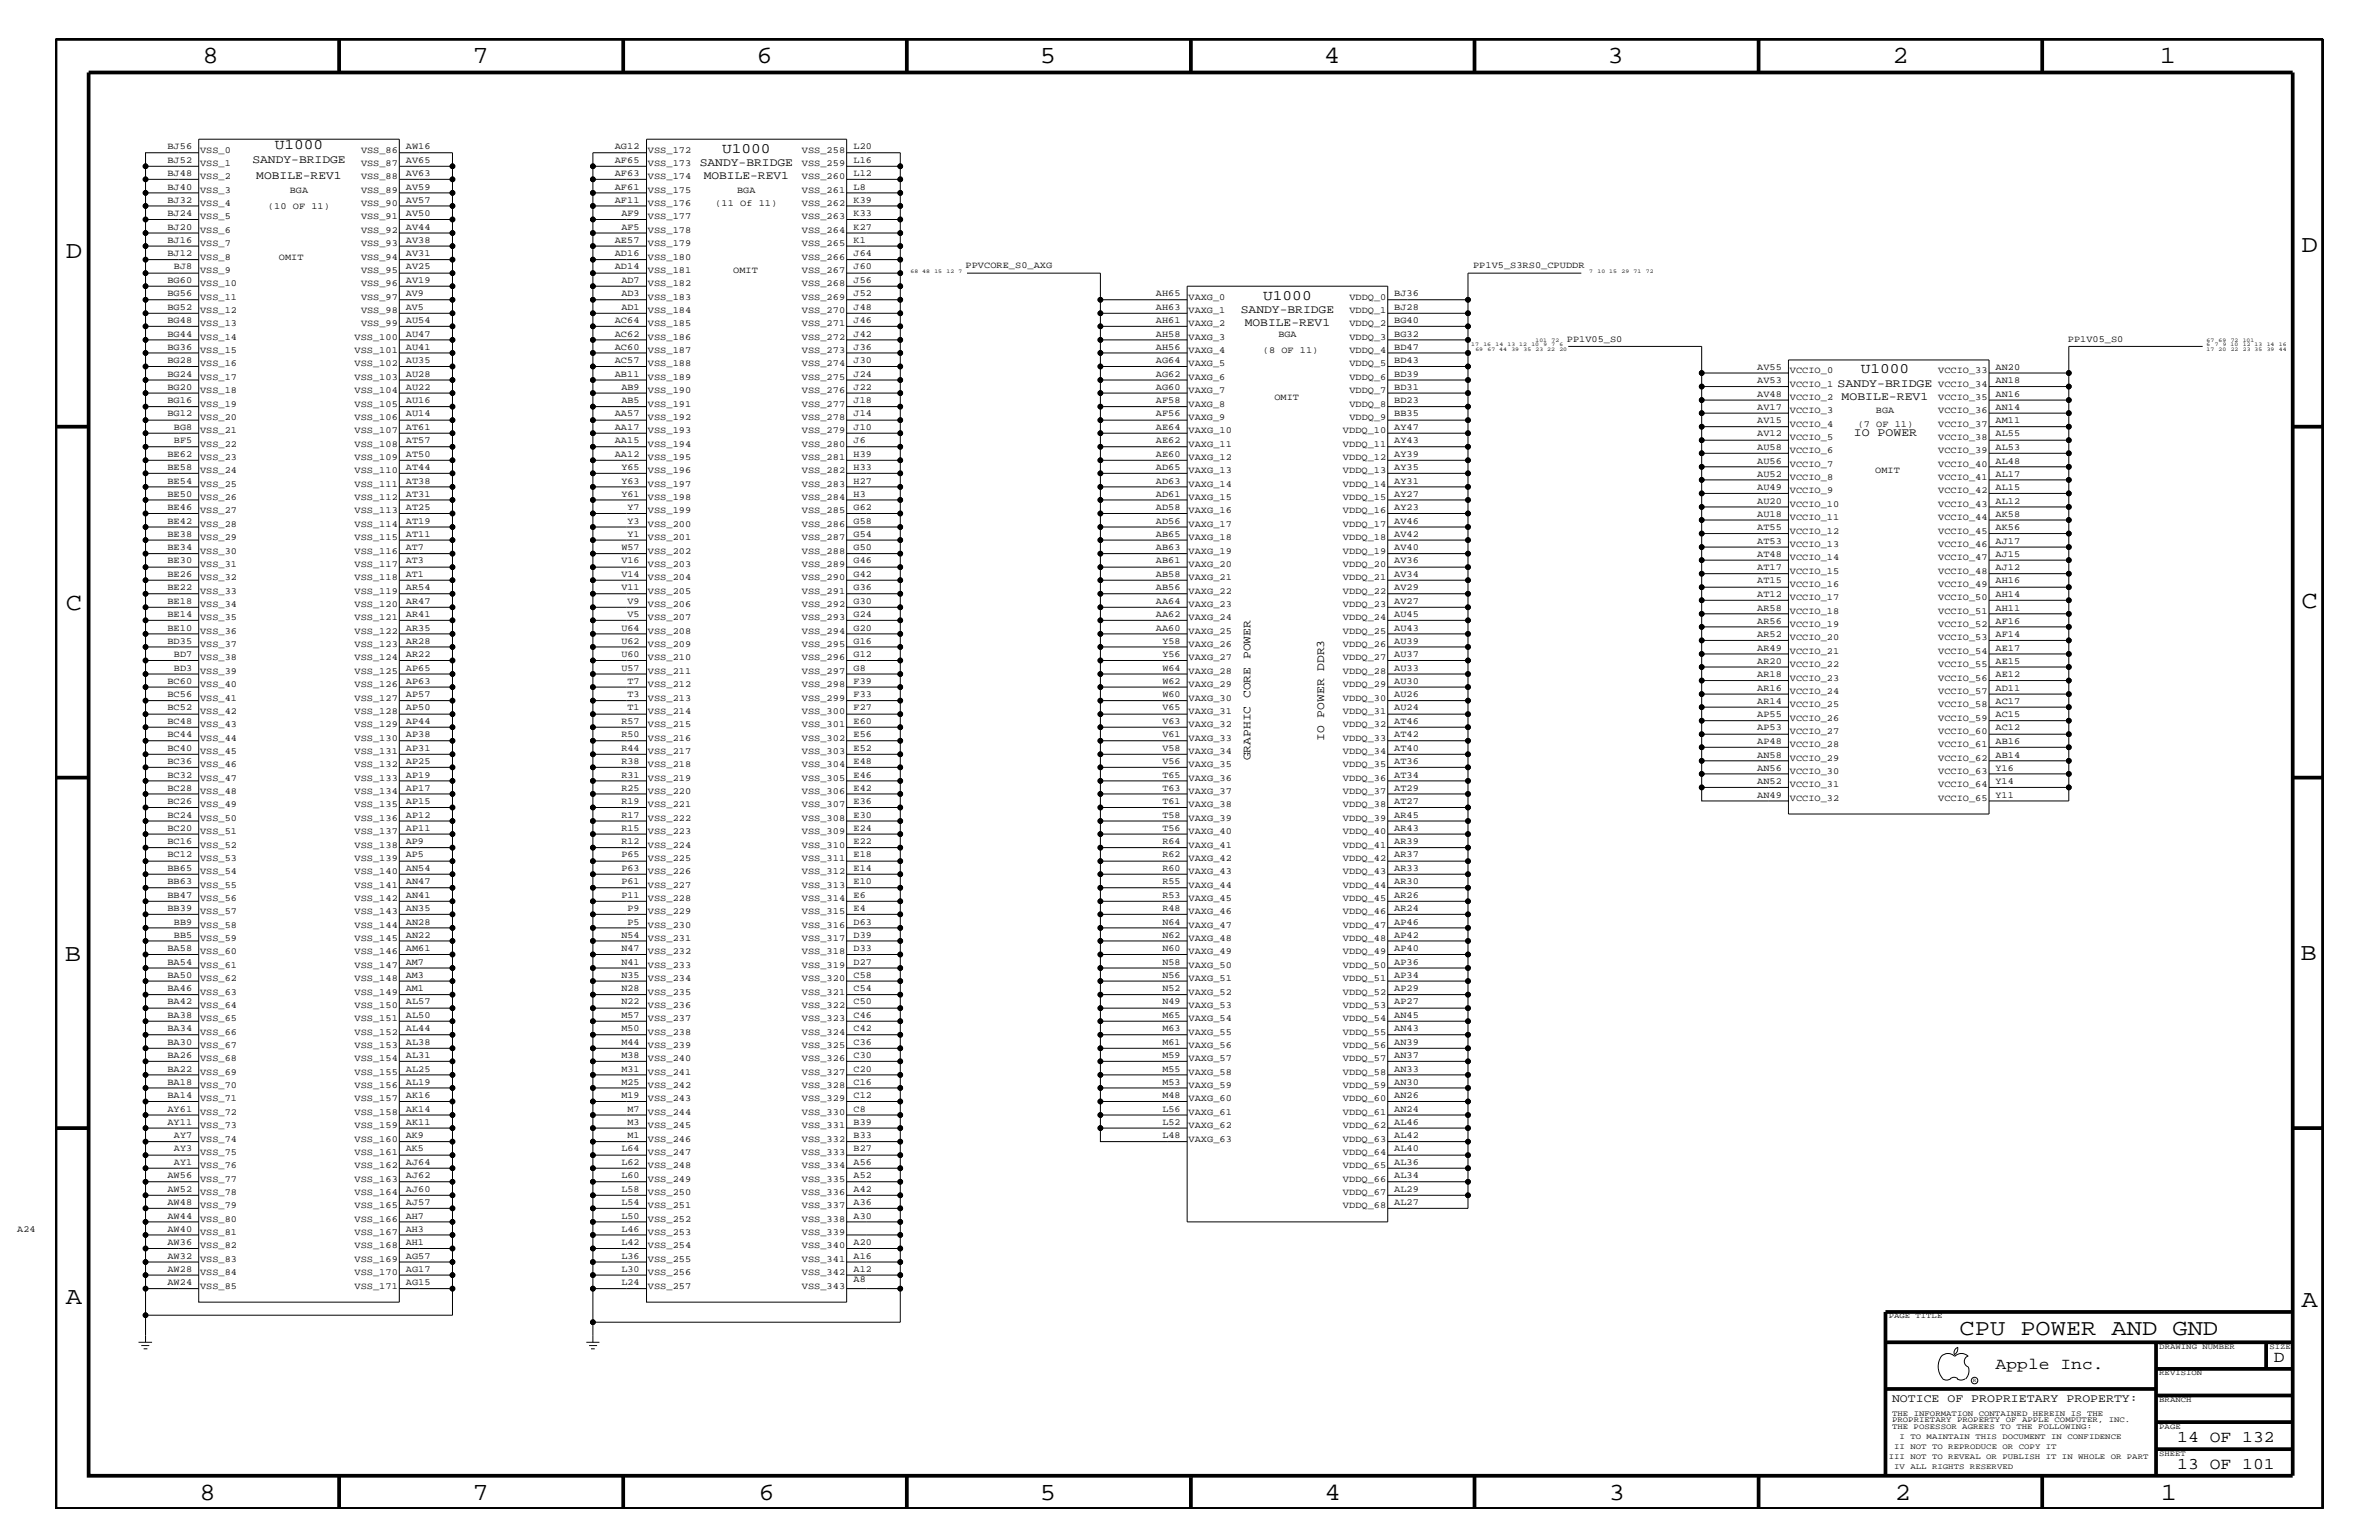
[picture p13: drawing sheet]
<svg xmlns="http://www.w3.org/2000/svg" width="432mm" height="279mm" viewBox="0 0 432 279" stroke-linecap="round" stroke-linejoin="round" font-family="sans-serif">
<defs><g id="words">
<g font-size="4.5">
<text x="36.7" y="11.5">8</text>
<text x="85.8" y="11.5">7</text>
<text x="137.3" y="11.5">6</text>
<text x="188.7" y="11.5">5</text>
<text x="240.3" y="11.5">4</text>
<text x="291.8" y="11.5">3</text>
<text x="343.5" y="11.5">2</text>
<text x="392" y="11.5">1</text>
<text x="11.9" y="46.8">D</text>
<text x="417.8" y="45.7">D</text>
<text x="11.9" y="110.6">C</text>
<text x="417.7" y="110.3">C</text>
<text x="11.8" y="174.3">B</text>
<text x="417.6" y="174.2">B</text>
<text x="11.9" y="236.7">A</text>
<text x="417.7" y="237.1">A</text>
<text x="36.2" y="272.1">8</text>
<text x="85.8" y="272.1">7</text>
<text x="137.7" y="272.1">6</text>
<text x="188.7" y="272.1">5</text>
<text x="240.4" y="272.1">4</text>
<text x="292" y="272.1">3</text>
<text x="343.9" y="272.1">2</text>
<text x="392.2" y="272.1">1</text>
</g>
<text font-size="4.1" x="355.7" y="242.3">CPU POWER AND GND</text>
<g font-size="3">
<text x="362.2" y="248.4">Apple Inc.</text>
<text x="412.7" y="247.1">D</text>
<text x="395.2" y="261.6">14 OF 132</text>
<text x="395.2" y="266.6">13 OF 101</text>
</g>
<g font-size="2.6">
<text x="49.9" y="27.1">U1000</text>
<text x="131.1" y="27.7">U1000</text>
<text x="229.3" y="54.4">U1000</text>
<text x="337.7" y="67.7">U1000</text>
</g>
<g font-size="2.1">
<text x="45.8" y="29.5">SANDY-BRIDGE</text>
<text x="46.5" y="32.5">MOBILE-REV1</text>
<text x="127" y="30.2">SANDY-BRIDGE</text>
<text x="127.7" y="32.5">MOBILE-REV1</text>
<text x="225.2" y="56.8">SANDY-BRIDGE</text>
<text x="225.9" y="59.2">MOBILE-REV1</text>
<text x="333.5" y="70.1">SANDY-BRIDGE</text>
<text x="334.3" y="72.6">MOBILE-REV1</text>
<text x="336.5" y="79.2">IO POWER</text>
<text x="227" y="138" transform="rotate(-90 227 138)">GRAPHIC CORE POWER</text>
<text x="240.4" y="134.4" transform="rotate(-90 240.4 134.4)">IO POWER DDR3</text>
<text x="343.4" y="254.4">NOTICE OF PROPRIETARY PROPERTY:</text>
</g>
<g font-size="1.7">
<text x="30.4" y="27.1">BJ56</text>
<text x="30.4" y="29.5">BJ52</text>
<text x="36.3" y="27.7">VSS_0</text>
<text x="65.5" y="27.7">VSS_86</text>
<text x="73.7" y="27.1">AW16</text>
<text x="73.7" y="29.5">AV65</text>
<text x="111.6" y="27.1">AG12</text>
<text x="111.6" y="29.5">AF65</text>
<text x="117.6" y="27.7">VSS_172</text>
<text x="145.5" y="27.7">VSS_258</text>
<text x="154.9" y="27.1">L20</text>
<text x="154.9" y="29.5">L16</text>
<text x="30.4" y="34.4">BJ40</text>
<text x="30.4" y="31.9">BJ48</text>
<text x="36.3" y="30.2">VSS_1</text>
<text x="36.3" y="32.5">VSS_2</text>
<text x="36.3" y="35">VSS_3</text>
<text x="52.6" y="35">BGA</text>
<text x="65.5" y="35">VSS_89</text>
<text x="65.5" y="32.5">VSS_88</text>
<text x="65.5" y="30.2">VSS_87</text>
<text x="73.7" y="31.9">AV63</text>
<text x="73.7" y="34.4">AV59</text>
<text x="111.6" y="31.9">AF63</text>
<text x="111.6" y="34.4">AF61</text>
<text x="117.6" y="30.2">VSS_173</text>
<text x="117.6" y="32.5">VSS_174</text>
<text x="117.6" y="35">VSS_175</text>
<text x="133.8" y="35">BGA</text>
<text x="145.5" y="35">VSS_261</text>
<text x="145.5" y="32.5">VSS_260</text>
<text x="145.5" y="30.2">VSS_259</text>
<text x="154.9" y="34.4">L8</text>
<text x="154.9" y="31.9">L12</text>
<text x="30.4" y="36.8">BJ32</text>
<text x="30.4" y="39.2">BJ24</text>
<text x="30.4" y="41.7">BJ20</text>
<text x="36.3" y="39.8">VSS_5</text>
<text x="36.3" y="37.4">VSS_4</text>
<text x="48.6" y="38">(10 OF 11)</text>
<text x="65.5" y="39.8">VSS_91</text>
<text x="65.5" y="37.4">VSS_90</text>
<text x="73.7" y="36.8">AV57</text>
<text x="73.7" y="39.2">AV50</text>
<text x="73.7" y="41.7">AV44</text>
<text x="111.6" y="36.8">AF11</text>
<text x="112.8" y="39.2">AF9</text>
<text x="112.8" y="41.7">AF5</text>
<text x="117.6" y="39.8">VSS_177</text>
<text x="117.6" y="37.4">VSS_176</text>
<text x="129.8" y="37.4">(11 Of 11)</text>
<text x="145.5" y="39.8">VSS_263</text>
<text x="145.5" y="37.4">VSS_262</text>
<text x="154.9" y="36.8">K39</text>
<text x="154.9" y="39.2">K33</text>
<text x="154.9" y="41.7">K27</text>
<text x="30.4" y="44.1">BJ16</text>
<text x="30.4" y="46.5">BJ12</text>
<text x="36.3" y="42.3">VSS_6</text>
<text x="36.3" y="44.6">VSS_7</text>
<text x="36.3" y="47.1">VSS_8</text>
<text x="50.6" y="47.1">OMIT</text>
<text x="65.5" y="42.3">VSS_92</text>
<text x="65.5" y="44.6">VSS_93</text>
<text x="65.5" y="47.1">VSS_94</text>
<text x="73.7" y="44.1">AV38</text>
<text x="73.7" y="46.5">AV31</text>
<text x="111.6" y="44.1">AE57</text>
<text x="111.6" y="46.5">AD16</text>
<text x="117.6" y="42.3">VSS_178</text>
<text x="117.6" y="44.6">VSS_179</text>
<text x="117.6" y="47.1">VSS_180</text>
<text x="145.5" y="42.3">VSS_264</text>
<text x="145.5" y="44.6">VSS_265</text>
<text x="145.5" y="47.1">VSS_266</text>
<text x="154.9" y="44.1">K1</text>
<text x="154.9" y="46.5">J64</text>
<text x="30.4" y="51.3">BG60</text>
<text x="30.4" y="53.8">BG56</text>
<text x="31.6" y="48.9">BJ8</text>
<text x="36.3" y="51.9">VSS_10</text>
<text x="36.3" y="49.6">VSS_9</text>
<text x="65.5" y="51.9">VSS_96</text>
<text x="65.5" y="49.6">VSS_95</text>
<text x="73.7" y="48.9">AV25</text>
<text x="73.7" y="51.3">AV19</text>
<text x="73.7" y="53.8">AV9</text>
<text x="111.6" y="48.9">AD14</text>
<text x="112.8" y="51.3">AD7</text>
<text x="112.8" y="53.8">AD3</text>
<text x="117.6" y="51.9">VSS_182</text>
<text x="117.6" y="49.6">VSS_181</text>
<text x="133.1" y="49.6">OMIT</text>
<text x="145.5" y="51.9">VSS_268</text>
<text x="145.5" y="49.6">VSS_267</text>
<text x="154.9" y="48.9">J60</text>
<text x="154.9" y="51.3">J56</text>
<text x="154.9" y="53.8">J52</text>
<text x="175.3" y="48.7">PPVCORE_S0_AXG</text>
<text x="209.8" y="53.8">AH65</text>
<text x="253.1" y="53.8">BJ36</text>
<text x="267.4" y="48.7">PP1V5_S3RS0_CPUDDR</text>
<text x="30.4" y="56.2">BG52</text>
<text x="30.4" y="58.6">BG48</text>
<text x="36.3" y="54.4">VSS_11</text>
<text x="36.3" y="56.8">VSS_12</text>
<text x="36.3" y="59.2">VSS_13</text>
<text x="65.5" y="59.2">VSS_99</text>
<text x="65.5" y="56.8">VSS_98</text>
<text x="65.5" y="54.4">VSS_97</text>
<text x="73.7" y="58.6">AU54</text>
<text x="73.7" y="56.2">AV5</text>
<text x="111.6" y="58.6">AC64</text>
<text x="112.8" y="56.2">AD1</text>
<text x="117.6" y="54.4">VSS_183</text>
<text x="117.6" y="56.8">VSS_184</text>
<text x="117.6" y="59.2">VSS_185</text>
<text x="145.5" y="59.2">VSS_271</text>
<text x="145.5" y="56.8">VSS_270</text>
<text x="145.5" y="54.4">VSS_269</text>
<text x="154.9" y="56.2">J48</text>
<text x="154.9" y="58.6">J46</text>
<text x="209.8" y="56.2">AH63</text>
<text x="209.8" y="58.6">AH61</text>
<text x="215.7" y="59.2">VAXG_2</text>
<text x="215.7" y="56.8">VAXG_1</text>
<text x="215.7" y="54.4">VAXG_0</text>
<text x="244.9" y="54.4">VDDQ_0</text>
<text x="244.9" y="56.8">VDDQ_1</text>
<text x="244.9" y="59.2">VDDQ_2</text>
<text x="253.1" y="56.2">BJ28</text>
<text x="253.1" y="58.6">BG40</text>
<text x="30.4" y="61.1">BG44</text>
<text x="30.4" y="63.4">BG36</text>
<text x="30.4" y="65.9">BG28</text>
<text x="36.3" y="64">VSS_15</text>
<text x="36.3" y="61.7">VSS_14</text>
<text x="64.3" y="64">VSS_101</text>
<text x="64.3" y="61.7">VSS_100</text>
<text x="73.7" y="61.1">AU47</text>
<text x="73.7" y="63.4">AU41</text>
<text x="73.7" y="65.9">AU35</text>
<text x="111.6" y="61.1">AC62</text>
<text x="111.6" y="63.4">AC60</text>
<text x="111.6" y="65.9">AC57</text>
<text x="117.6" y="64">VSS_187</text>
<text x="117.6" y="61.7">VSS_186</text>
<text x="145.5" y="64">VSS_273</text>
<text x="145.5" y="61.7">VSS_272</text>
<text x="154.9" y="61.1">J42</text>
<text x="154.9" y="63.4">J36</text>
<text x="154.9" y="65.9">J30</text>
<text x="209.8" y="61.1">AH58</text>
<text x="209.8" y="63.4">AH56</text>
<text x="209.8" y="65.9">AG64</text>
<text x="215.7" y="64">VAXG_4</text>
<text x="215.7" y="61.7">VAXG_3</text>
<text x="229.2" y="64">(8 OF 11)</text>
<text x="232" y="61.1">BGA</text>
<text x="244.9" y="61.7">VDDQ_3</text>
<text x="244.9" y="64">VDDQ_4</text>
<text x="253.1" y="61.1">BG32</text>
<text x="253.1" y="63.4">BD47</text>
<text x="253.1" y="65.9">BD43</text>
<text x="284.4" y="62">PP1V05_S0</text>
<text x="375.3" y="62">PP1V05_S0</text>
<text x="30.4" y="68.4">BG24</text>
<text x="30.4" y="70.7">BG20</text>
<text x="36.3" y="71.3">VSS_18</text>
<text x="36.3" y="68.9">VSS_17</text>
<text x="36.3" y="66.5">VSS_16</text>
<text x="64.3" y="66.5">VSS_102</text>
<text x="64.3" y="68.9">VSS_103</text>
<text x="64.3" y="71.3">VSS_104</text>
<text x="73.7" y="68.4">AU28</text>
<text x="73.7" y="70.7">AU22</text>
<text x="111.6" y="68.4">AB11</text>
<text x="112.8" y="70.7">AB9</text>
<text x="117.6" y="71.3">VSS_190</text>
<text x="117.6" y="68.9">VSS_189</text>
<text x="117.6" y="66.5">VSS_188</text>
<text x="145.5" y="66.5">VSS_274</text>
<text x="145.5" y="68.9">VSS_275</text>
<text x="145.5" y="71.3">VSS_276</text>
<text x="154.9" y="68.4">J24</text>
<text x="154.9" y="70.7">J22</text>
<text x="209.8" y="68.4">AG62</text>
<text x="209.8" y="70.7">AG60</text>
<text x="215.7" y="71.3">VAXG_7</text>
<text x="215.7" y="68.9">VAXG_6</text>
<text x="215.7" y="66.5">VAXG_5</text>
<text x="244.9" y="71.3">VDDQ_7</text>
<text x="244.9" y="66.5">VDDQ_5</text>
<text x="244.9" y="68.9">VDDQ_6</text>
<text x="253.1" y="68.4">BD39</text>
<text x="253.1" y="70.7">BD31</text>
<text x="318.9" y="67.1">AV55</text>
<text x="318.9" y="69.5">AV53</text>
<text x="318.9" y="72">AV48</text>
<text x="324.9" y="70.1">VCCIO_1</text>
<text x="324.9" y="67.7">VCCIO_0</text>
<text x="351.8" y="67.7">VCCIO_33</text>
<text x="351.8" y="70.1">VCCIO_34</text>
<text x="362.2" y="67.1">AN20</text>
<text x="362.2" y="69.5">AN18</text>
<text x="362.2" y="72">AN16</text>
<text x="30.4" y="73.2">BG16</text>
<text x="30.4" y="75.6">BG12</text>
<text x="36.3" y="76.2">VSS_20</text>
<text x="36.3" y="73.8">VSS_19</text>
<text x="64.3" y="76.2">VSS_106</text>
<text x="64.3" y="73.8">VSS_105</text>
<text x="73.7" y="73.2">AU16</text>
<text x="73.7" y="75.6">AU14</text>
<text x="111.6" y="75.6">AA57</text>
<text x="112.8" y="73.2">AB5</text>
<text x="117.6" y="76.2">VSS_192</text>
<text x="117.6" y="73.8">VSS_191</text>
<text x="145.5" y="76.2">VSS_278</text>
<text x="145.5" y="73.8">VSS_277</text>
<text x="154.9" y="73.2">J18</text>
<text x="154.9" y="75.6">J14</text>
<text x="209.8" y="73.2">AF58</text>
<text x="209.8" y="75.6">AF56</text>
<text x="215.7" y="76.2">VAXG_9</text>
<text x="215.7" y="73.8">VAXG_8</text>
<text x="231.3" y="72.6">OMIT</text>
<text x="244.9" y="76.2">VDDQ_9</text>
<text x="244.9" y="73.8">VDDQ_8</text>
<text x="253.1" y="73.2">BD23</text>
<text x="253.1" y="75.6">BB35</text>
<text x="318.9" y="74.4">AV17</text>
<text x="318.9" y="76.8">AV15</text>
<text x="324.9" y="77.4">VCCIO_4</text>
<text x="324.9" y="75">VCCIO_3</text>
<text x="324.9" y="72.6">VCCIO_2</text>
<text x="337.2" y="77.4">(7 OF 11)</text>
<text x="340.5" y="75">BGA</text>
<text x="351.8" y="72.6">VCCIO_35</text>
<text x="351.8" y="75">VCCIO_36</text>
<text x="351.8" y="77.4">VCCIO_37</text>
<text x="362.2" y="74.4">AN14</text>
<text x="362.2" y="76.8">AM11</text>
<text x="30.4" y="82.8">BE62</text>
<text x="31.6" y="78">BG8</text>
<text x="31.6" y="80.5">BF5</text>
<text x="36.3" y="83.5">VSS_23</text>
<text x="36.3" y="81.1">VSS_22</text>
<text x="36.3" y="78.6">VSS_21</text>
<text x="64.3" y="83.5">VSS_109</text>
<text x="64.3" y="81.1">VSS_108</text>
<text x="64.3" y="78.6">VSS_107</text>
<text x="73.7" y="78">AT61</text>
<text x="73.7" y="80.5">AT57</text>
<text x="73.7" y="82.8">AT50</text>
<text x="111.6" y="78">AA17</text>
<text x="111.6" y="80.5">AA15</text>
<text x="111.6" y="82.8">AA12</text>
<text x="117.6" y="83.5">VSS_195</text>
<text x="117.6" y="81.1">VSS_194</text>
<text x="117.6" y="78.6">VSS_193</text>
<text x="145.5" y="83.5">VSS_281</text>
<text x="145.5" y="81.1">VSS_280</text>
<text x="145.5" y="78.6">VSS_279</text>
<text x="154.9" y="78">J10</text>
<text x="154.9" y="80.5">J6</text>
<text x="154.9" y="82.8">H39</text>
<text x="209.8" y="78">AE64</text>
<text x="209.8" y="80.5">AE62</text>
<text x="209.8" y="82.8">AE60</text>
<text x="215.7" y="83.5">VAXG_12</text>
<text x="215.7" y="81.1">VAXG_11</text>
<text x="215.7" y="78.6">VAXG_10</text>
<text x="243.8" y="78.6">VDDQ_10</text>
<text x="243.8" y="81.1">VDDQ_11</text>
<text x="243.8" y="83.5">VDDQ_12</text>
<text x="253.1" y="78">AY47</text>
<text x="253.1" y="80.5">AY43</text>
<text x="253.1" y="82.8">AY39</text>
<text x="318.9" y="79.2">AV12</text>
<text x="318.9" y="81.6">AU58</text>
<text x="324.9" y="82.2">VCCIO_6</text>
<text x="324.9" y="79.9">VCCIO_5</text>
<text x="351.8" y="79.9">VCCIO_38</text>
<text x="351.8" y="82.2">VCCIO_39</text>
<text x="362.2" y="79.2">AL55</text>
<text x="362.2" y="81.6">AL53</text>
<text x="30.4" y="85.3">BE58</text>
<text x="30.4" y="87.7">BE54</text>
<text x="36.3" y="88.3">VSS_25</text>
<text x="36.3" y="85.9">VSS_24</text>
<text x="64.3" y="88.3">VSS_111</text>
<text x="64.3" y="85.9">VSS_110</text>
<text x="73.7" y="85.3">AT44</text>
<text x="73.7" y="87.7">AT38</text>
<text x="112.8" y="85.3">Y65</text>
<text x="112.8" y="87.7">Y63</text>
<text x="117.6" y="88.3">VSS_197</text>
<text x="117.6" y="85.9">VSS_196</text>
<text x="145.5" y="88.3">VSS_283</text>
<text x="145.5" y="85.9">VSS_282</text>
<text x="154.9" y="85.3">H33</text>
<text x="154.9" y="87.7">H27</text>
<text x="209.8" y="85.3">AD65</text>
<text x="209.8" y="87.7">AD63</text>
<text x="215.7" y="88.3">VAXG_14</text>
<text x="215.7" y="85.9">VAXG_13</text>
<text x="243.8" y="85.9">VDDQ_13</text>
<text x="243.8" y="88.3">VDDQ_14</text>
<text x="253.1" y="85.3">AY35</text>
<text x="253.1" y="87.7">AY31</text>
<text x="318.9" y="84.1">AU56</text>
<text x="318.9" y="86.5">AU52</text>
<text x="318.9" y="88.9">AU49</text>
<text x="324.9" y="89.5">VCCIO_9</text>
<text x="324.9" y="87.1">VCCIO_8</text>
<text x="324.9" y="84.7">VCCIO_7</text>
<text x="340.4" y="85.9">OMIT</text>
<text x="351.8" y="89.5">VCCIO_42</text>
<text x="351.8" y="87.1">VCCIO_41</text>
<text x="351.8" y="84.7">VCCIO_40</text>
<text x="362.2" y="84.1">AL48</text>
<text x="362.2" y="86.5">AL17</text>
<text x="362.2" y="88.9">AL15</text>
<text x="30.4" y="90.1">BE50</text>
<text x="30.4" y="92.6">BE46</text>
<text x="30.4" y="95">BE42</text>
<text x="36.3" y="95.6">VSS_28</text>
<text x="36.3" y="93.2">VSS_27</text>
<text x="36.3" y="90.7">VSS_26</text>
<text x="64.3" y="90.7">VSS_112</text>
<text x="64.3" y="93.2">VSS_113</text>
<text x="64.3" y="95.6">VSS_114</text>
<text x="73.7" y="90.1">AT31</text>
<text x="73.7" y="92.6">AT25</text>
<text x="73.7" y="95">AT19</text>
<text x="112.8" y="90.1">Y61</text>
<text x="113.9" y="92.6">Y7</text>
<text x="113.9" y="95">Y3</text>
<text x="117.6" y="95.6">VSS_200</text>
<text x="117.6" y="93.2">VSS_199</text>
<text x="117.6" y="90.7">VSS_198</text>
<text x="145.5" y="90.7">VSS_284</text>
<text x="145.5" y="93.2">VSS_285</text>
<text x="145.5" y="95.6">VSS_286</text>
<text x="154.9" y="90.1">H3</text>
<text x="154.9" y="92.6">G62</text>
<text x="154.9" y="95">G58</text>
<text x="209.8" y="90.1">AD61</text>
<text x="209.8" y="92.6">AD58</text>
<text x="209.8" y="95">AD56</text>
<text x="215.7" y="93.2">VAXG_16</text>
<text x="215.7" y="90.7">VAXG_15</text>
<text x="215.7" y="95.6">VAXG_17</text>
<text x="243.8" y="95.6">VDDQ_17</text>
<text x="243.8" y="90.7">VDDQ_15</text>
<text x="243.8" y="93.2">VDDQ_16</text>
<text x="253.1" y="90.1">AY27</text>
<text x="253.1" y="92.6">AY23</text>
<text x="253.1" y="95">AV46</text>
<text x="318.9" y="91.4">AU20</text>
<text x="318.9" y="93.8">AU18</text>
<text x="324.9" y="94.3">VCCIO_11</text>
<text x="324.9" y="92">VCCIO_10</text>
<text x="351.8" y="92">VCCIO_43</text>
<text x="351.8" y="94.3">VCCIO_44</text>
<text x="362.2" y="91.4">AL12</text>
<text x="362.2" y="93.8">AK58</text>
<text x="30.4" y="97.4">BE38</text>
<text x="30.4" y="99.9">BE34</text>
<text x="36.3" y="100.4">VSS_30</text>
<text x="36.3" y="98">VSS_29</text>
<text x="64.3" y="100.4">VSS_116</text>
<text x="64.3" y="98">VSS_115</text>
<text x="73.7" y="97.4">AT11</text>
<text x="73.7" y="99.9">AT7</text>
<text x="112.8" y="99.9">W57</text>
<text x="113.9" y="97.4">Y1</text>
<text x="117.6" y="100.4">VSS_202</text>
<text x="117.6" y="98">VSS_201</text>
<text x="145.5" y="100.4">VSS_288</text>
<text x="145.5" y="98">VSS_287</text>
<text x="154.9" y="97.4">G54</text>
<text x="154.9" y="99.9">G50</text>
<text x="209.8" y="97.4">AB65</text>
<text x="209.8" y="99.9">AB63</text>
<text x="215.7" y="98">VAXG_18</text>
<text x="215.7" y="100.4">VAXG_19</text>
<text x="243.8" y="100.4">VDDQ_19</text>
<text x="243.8" y="98">VDDQ_18</text>
<text x="253.1" y="97.4">AV42</text>
<text x="253.1" y="99.9">AV40</text>
<text x="318.9" y="96.2">AT55</text>
<text x="318.9" y="98.7">AT53</text>
<text x="318.9" y="101">AT48</text>
<text x="324.9" y="101.6">VCCIO_14</text>
<text x="324.9" y="99.3">VCCIO_13</text>
<text x="324.9" y="96.8">VCCIO_12</text>
<text x="351.8" y="96.8">VCCIO_45</text>
<text x="351.8" y="99.3">VCCIO_46</text>
<text x="351.8" y="101.6">VCCIO_47</text>
<text x="362.2" y="96.2">AK56</text>
<text x="362.2" y="98.7">AJ17</text>
<text x="362.2" y="101">AJ15</text>
<text x="30.4" y="102.2">BE30</text>
<text x="30.4" y="104.7">BE26</text>
<text x="30.4" y="107.1">BE22</text>
<text x="36.3" y="107.7">VSS_33</text>
<text x="36.3" y="105.3">VSS_32</text>
<text x="36.3" y="102.9">VSS_31</text>
<text x="64.3" y="107.7">VSS_119</text>
<text x="64.3" y="105.3">VSS_118</text>
<text x="64.3" y="102.9">VSS_117</text>
<text x="73.7" y="107.1">AR54</text>
<text x="73.7" y="102.2">AT3</text>
<text x="73.7" y="104.7">AT1</text>
<text x="112.8" y="102.2">V16</text>
<text x="112.8" y="104.7">V14</text>
<text x="112.8" y="107.1">V11</text>
<text x="117.6" y="107.7">VSS_205</text>
<text x="117.6" y="105.3">VSS_204</text>
<text x="117.6" y="102.9">VSS_203</text>
<text x="145.5" y="107.7">VSS_291</text>
<text x="145.5" y="105.3">VSS_290</text>
<text x="145.5" y="102.9">VSS_289</text>
<text x="154.9" y="102.2">G46</text>
<text x="154.9" y="104.7">G42</text>
<text x="154.9" y="107.1">G36</text>
<text x="209.8" y="102.2">AB61</text>
<text x="209.8" y="104.7">AB58</text>
<text x="209.8" y="107.1">AB56</text>
<text x="215.7" y="102.9">VAXG_20</text>
<text x="215.7" y="105.3">VAXG_21</text>
<text x="215.7" y="107.7">VAXG_22</text>
<text x="243.8" y="102.9">VDDQ_20</text>
<text x="243.8" y="105.3">VDDQ_21</text>
<text x="243.8" y="107.7">VDDQ_22</text>
<text x="253.1" y="102.2">AV36</text>
<text x="253.1" y="104.7">AV34</text>
<text x="253.1" y="107.1">AV29</text>
<text x="318.9" y="103.5">AT17</text>
<text x="318.9" y="105.9">AT15</text>
<text x="324.9" y="106.5">VCCIO_16</text>
<text x="324.9" y="104.1">VCCIO_15</text>
<text x="351.8" y="104.1">VCCIO_48</text>
<text x="351.8" y="106.5">VCCIO_49</text>
<text x="362.2" y="103.5">AJ12</text>
<text x="362.2" y="105.9">AH16</text>
<text x="30.4" y="109.5">BE18</text>
<text x="30.4" y="112">BE14</text>
<text x="36.3" y="112.6">VSS_35</text>
<text x="36.3" y="110.2">VSS_34</text>
<text x="64.3" y="112.6">VSS_121</text>
<text x="64.3" y="110.2">VSS_120</text>
<text x="73.7" y="109.5">AR47</text>
<text x="73.7" y="112">AR41</text>
<text x="113.9" y="109.5">V9</text>
<text x="113.9" y="112">V5</text>
<text x="117.6" y="112.6">VSS_207</text>
<text x="117.6" y="110.2">VSS_206</text>
<text x="145.5" y="112.6">VSS_293</text>
<text x="145.5" y="110.2">VSS_292</text>
<text x="154.9" y="109.5">G30</text>
<text x="154.9" y="112">G24</text>
<text x="209.8" y="109.5">AA64</text>
<text x="209.8" y="112">AA62</text>
<text x="215.7" y="110.2">VAXG_23</text>
<text x="215.7" y="112.6">VAXG_24</text>
<text x="243.8" y="110.2">VDDQ_23</text>
<text x="243.8" y="112.6">VDDQ_24</text>
<text x="253.1" y="109.5">AV27</text>
<text x="253.1" y="112">AU45</text>
<text x="318.9" y="108.3">AT12</text>
<text x="318.9" y="110.8">AR58</text>
<text x="318.9" y="113.1">AR56</text>
<text x="324.9" y="108.9">VCCIO_17</text>
<text x="324.9" y="111.4">VCCIO_18</text>
<text x="324.9" y="113.7">VCCIO_19</text>
<text x="351.8" y="113.7">VCCIO_52</text>
<text x="351.8" y="111.4">VCCIO_51</text>
<text x="351.8" y="108.9">VCCIO_50</text>
<text x="362.2" y="108.3">AH14</text>
<text x="362.2" y="110.8">AH11</text>
<text x="362.2" y="113.1">AF16</text>
<text x="30.4" y="114.4">BE10</text>
<text x="30.4" y="116.8">BD35</text>
<text x="31.6" y="119.2">BD7</text>
<text x="36.3" y="119.8">VSS_38</text>
<text x="36.3" y="117.4">VSS_37</text>
<text x="36.3" y="115">VSS_36</text>
<text x="64.3" y="117.4">VSS_123</text>
<text x="64.3" y="115">VSS_122</text>
<text x="64.3" y="119.8">VSS_124</text>
<text x="73.7" y="114.4">AR35</text>
<text x="73.7" y="116.8">AR28</text>
<text x="73.7" y="119.2">AR22</text>
<text x="112.8" y="114.4">U64</text>
<text x="112.8" y="116.8">U62</text>
<text x="112.8" y="119.2">U60</text>
<text x="117.6" y="119.8">VSS_210</text>
<text x="117.6" y="117.4">VSS_209</text>
<text x="117.6" y="115">VSS_208</text>
<text x="145.5" y="117.4">VSS_295</text>
<text x="145.5" y="115">VSS_294</text>
<text x="145.5" y="119.8">VSS_296</text>
<text x="154.9" y="114.4">G20</text>
<text x="154.9" y="116.8">G16</text>
<text x="154.9" y="119.2">G12</text>
<text x="209.8" y="114.4">AA60</text>
<text x="211" y="116.8">Y58</text>
<text x="211" y="119.2">Y56</text>
<text x="215.7" y="115">VAXG_25</text>
<text x="215.7" y="117.4">VAXG_26</text>
<text x="215.7" y="119.8">VAXG_27</text>
<text x="243.8" y="115">VDDQ_25</text>
<text x="243.8" y="119.8">VDDQ_27</text>
<text x="243.8" y="117.4">VDDQ_26</text>
<text x="253.1" y="114.4">AU43</text>
<text x="253.1" y="116.8">AU39</text>
<text x="253.1" y="119.2">AU37</text>
<text x="318.9" y="115.6">AR52</text>
<text x="318.9" y="118.1">AR49</text>
<text x="324.9" y="116.2">VCCIO_20</text>
<text x="324.9" y="118.6">VCCIO_21</text>
<text x="351.8" y="116.2">VCCIO_53</text>
<text x="351.8" y="118.6">VCCIO_54</text>
<text x="362.2" y="115.6">AF14</text>
<text x="362.2" y="118.1">AE17</text>
<text x="30.4" y="124.1">BC60</text>
<text x="31.6" y="121.7">BD3</text>
<text x="36.3" y="124.7">VSS_40</text>
<text x="36.3" y="122.3">VSS_39</text>
<text x="64.3" y="124.7">VSS_126</text>
<text x="64.3" y="122.3">VSS_125</text>
<text x="73.7" y="121.7">AP65</text>
<text x="73.7" y="124.1">AP63</text>
<text x="112.8" y="121.7">U57</text>
<text x="113.9" y="124.1">T7</text>
<text x="117.6" y="124.7">VSS_212</text>
<text x="117.6" y="122.3">VSS_211</text>
<text x="145.5" y="124.7">VSS_298</text>
<text x="145.5" y="122.3">VSS_297</text>
<text x="154.9" y="121.7">G8</text>
<text x="154.9" y="124.1">F39</text>
<text x="211" y="121.7">W64</text>
<text x="211" y="124.1">W62</text>
<text x="215.7" y="122.3">VAXG_28</text>
<text x="215.7" y="124.7">VAXG_29</text>
<text x="243.8" y="124.7">VDDQ_29</text>
<text x="243.8" y="122.3">VDDQ_28</text>
<text x="253.1" y="121.7">AU33</text>
<text x="253.1" y="124.1">AU30</text>
<text x="318.9" y="120.4">AR20</text>
<text x="318.9" y="122.9">AR18</text>
<text x="318.9" y="125.3">AR16</text>
<text x="324.9" y="121">VCCIO_22</text>
<text x="324.9" y="123.5">VCCIO_23</text>
<text x="324.9" y="125.9">VCCIO_24</text>
<text x="351.8" y="121">VCCIO_55</text>
<text x="351.8" y="123.5">VCCIO_56</text>
<text x="351.8" y="125.9">VCCIO_57</text>
<text x="362.2" y="120.4">AE15</text>
<text x="362.2" y="122.9">AE12</text>
<text x="362.2" y="125.3">AD11</text>
<text x="30.4" y="126.5">BC56</text>
<text x="30.4" y="128.9">BC52</text>
<text x="30.4" y="131.3">BC48</text>
<text x="36.3" y="131.9">VSS_43</text>
<text x="36.3" y="129.6">VSS_42</text>
<text x="36.3" y="127.1">VSS_41</text>
<text x="64.3" y="131.9">VSS_129</text>
<text x="64.3" y="129.6">VSS_128</text>
<text x="64.3" y="127.1">VSS_127</text>
<text x="73.7" y="126.5">AP57</text>
<text x="73.7" y="128.9">AP50</text>
<text x="73.7" y="131.3">AP44</text>
<text x="112.8" y="131.3">R57</text>
<text x="113.9" y="126.5">T3</text>
<text x="113.9" y="128.9">T1</text>
<text x="117.6" y="131.9">VSS_215</text>
<text x="117.6" y="129.6">VSS_214</text>
<text x="117.6" y="127.1">VSS_213</text>
<text x="145.5" y="131.9">VSS_301</text>
<text x="145.5" y="129.6">VSS_300</text>
<text x="145.5" y="127.1">VSS_299</text>
<text x="154.9" y="126.5">F33</text>
<text x="154.9" y="128.9">F27</text>
<text x="154.9" y="131.3">E60</text>
<text x="211" y="126.5">W60</text>
<text x="211" y="128.9">V65</text>
<text x="211" y="131.3">V63</text>
<text x="215.7" y="127.1">VAXG_30</text>
<text x="215.7" y="129.6">VAXG_31</text>
<text x="215.7" y="131.9">VAXG_32</text>
<text x="243.8" y="127.1">VDDQ_30</text>
<text x="243.8" y="129.6">VDDQ_31</text>
<text x="243.8" y="131.9">VDDQ_32</text>
<text x="253.1" y="126.5">AU26</text>
<text x="253.1" y="128.9">AU24</text>
<text x="253.1" y="131.3">AT46</text>
<text x="318.9" y="127.7">AR14</text>
<text x="318.9" y="130.2">AP55</text>
<text x="324.9" y="128.3">VCCIO_25</text>
<text x="324.9" y="130.8">VCCIO_26</text>
<text x="351.8" y="128.3">VCCIO_58</text>
<text x="351.8" y="130.8">VCCIO_59</text>
<text x="362.2" y="127.7">AC17</text>
<text x="362.2" y="130.2">AC15</text>
<text x="30.4" y="133.8">BC44</text>
<text x="30.4" y="136.2">BC40</text>
<text x="36.3" y="136.8">VSS_45</text>
<text x="36.3" y="134.4">VSS_44</text>
<text x="64.3" y="136.8">VSS_131</text>
<text x="64.3" y="134.4">VSS_130</text>
<text x="73.7" y="133.8">AP38</text>
<text x="73.7" y="136.2">AP31</text>
<text x="112.8" y="133.8">R50</text>
<text x="112.8" y="136.2">R44</text>
<text x="117.6" y="136.8">VSS_217</text>
<text x="117.6" y="134.4">VSS_216</text>
<text x="145.5" y="136.8">VSS_303</text>
<text x="145.5" y="134.4">VSS_302</text>
<text x="154.9" y="133.8">E56</text>
<text x="154.9" y="136.2">E52</text>
<text x="211" y="133.8">V61</text>
<text x="211" y="136.2">V58</text>
<text x="215.7" y="134.4">VAXG_33</text>
<text x="215.7" y="136.8">VAXG_34</text>
<text x="243.8" y="134.4">VDDQ_33</text>
<text x="243.8" y="136.8">VDDQ_34</text>
<text x="253.1" y="133.8">AT42</text>
<text x="253.1" y="136.2">AT40</text>
<text x="318.9" y="132.5">AP53</text>
<text x="318.9" y="135">AP48</text>
<text x="318.9" y="137.4">AN58</text>
<text x="324.9" y="133.2">VCCIO_27</text>
<text x="324.9" y="135.6">VCCIO_28</text>
<text x="351.8" y="135.6">VCCIO_61</text>
<text x="351.8" y="133.2">VCCIO_60</text>
<text x="362.2" y="132.5">AC12</text>
<text x="362.2" y="135">AB16</text>
<text x="362.2" y="137.4">AB14</text>
<text x="30.4" y="138.6">BC36</text>
<text x="30.4" y="141.1">BC32</text>
<text x="30.4" y="143.5">BC28</text>
<text x="36.3" y="141.7">VSS_47</text>
<text x="36.3" y="139.2">VSS_46</text>
<text x="64.3" y="139.2">VSS_132</text>
<text x="64.3" y="141.7">VSS_133</text>
<text x="73.7" y="138.6">AP25</text>
<text x="73.7" y="141.1">AP19</text>
<text x="73.7" y="143.5">AP17</text>
<text x="112.8" y="138.6">R38</text>
<text x="112.8" y="141.1">R31</text>
<text x="112.8" y="143.5">R25</text>
<text x="117.6" y="141.7">VSS_219</text>
<text x="117.6" y="139.2">VSS_218</text>
<text x="145.5" y="139.2">VSS_304</text>
<text x="145.5" y="141.7">VSS_305</text>
<text x="154.9" y="138.6">E48</text>
<text x="154.9" y="141.1">E46</text>
<text x="154.9" y="143.5">E42</text>
<text x="211" y="138.6">V56</text>
<text x="211" y="141.1">T65</text>
<text x="211" y="143.5">T63</text>
<text x="215.7" y="139.2">VAXG_35</text>
<text x="215.7" y="141.7">VAXG_36</text>
<text x="243.8" y="139.2">VDDQ_35</text>
<text x="243.8" y="141.7">VDDQ_36</text>
<text x="253.1" y="138.6">AT36</text>
<text x="253.1" y="141.1">AT34</text>
<text x="253.1" y="143.5">AT29</text>
<text x="318.9" y="139.8">AN56</text>
<text x="318.9" y="142.3">AN52</text>
<text x="324.9" y="138">VCCIO_29</text>
<text x="324.9" y="140.4">VCCIO_30</text>
<text x="324.9" y="142.9">VCCIO_31</text>
<text x="351.8" y="138">VCCIO_62</text>
<text x="351.8" y="140.4">VCCIO_63</text>
<text x="351.8" y="142.9">VCCIO_64</text>
<text x="362.2" y="139.8">Y16</text>
<text x="362.2" y="142.3">Y14</text>
<text x="30.4" y="145.9">BC26</text>
<text x="30.4" y="148.4">BC24</text>
<text x="36.3" y="149">VSS_50</text>
<text x="36.3" y="146.5">VSS_49</text>
<text x="36.3" y="144">VSS_48</text>
<text x="64.3" y="144">VSS_134</text>
<text x="64.3" y="146.5">VSS_135</text>
<text x="64.3" y="149">VSS_136</text>
<text x="73.7" y="145.9">AP15</text>
<text x="73.7" y="148.4">AP12</text>
<text x="112.8" y="145.9">R19</text>
<text x="112.8" y="148.4">R17</text>
<text x="117.6" y="149">VSS_222</text>
<text x="117.6" y="146.5">VSS_221</text>
<text x="117.6" y="144">VSS_220</text>
<text x="145.5" y="144">VSS_306</text>
<text x="145.5" y="146.5">VSS_307</text>
<text x="145.5" y="149">VSS_308</text>
<text x="154.9" y="145.9">E36</text>
<text x="154.9" y="148.4">E30</text>
<text x="211" y="145.9">T61</text>
<text x="211" y="148.4">T58</text>
<text x="215.7" y="144">VAXG_37</text>
<text x="215.7" y="146.5">VAXG_38</text>
<text x="215.7" y="149">VAXG_39</text>
<text x="243.8" y="149">VDDQ_39</text>
<text x="243.8" y="146.5">VDDQ_38</text>
<text x="243.8" y="144">VDDQ_37</text>
<text x="253.1" y="145.9">AT27</text>
<text x="253.1" y="148.4">AR45</text>
<text x="318.9" y="144.7">AN49</text>
<text x="324.9" y="145.3">VCCIO_32</text>
<text x="351.8" y="145.3">VCCIO_65</text>
<text x="362.2" y="144.7">Y11</text>
<text x="30.4" y="150.7">BC20</text>
<text x="30.4" y="153.2">BC16</text>
<text x="30.4" y="155.6">BC12</text>
<text x="36.3" y="153.8">VSS_52</text>
<text x="36.3" y="151.3">VSS_51</text>
<text x="64.3" y="153.8">VSS_138</text>
<text x="64.3" y="151.3">VSS_137</text>
<text x="73.7" y="150.7">AP11</text>
<text x="73.7" y="153.2">AP9</text>
<text x="73.7" y="155.6">AP5</text>
<text x="112.8" y="150.7">R15</text>
<text x="112.8" y="153.2">R12</text>
<text x="112.8" y="155.6">P65</text>
<text x="117.6" y="153.8">VSS_224</text>
<text x="117.6" y="151.3">VSS_223</text>
<text x="145.5" y="153.8">VSS_310</text>
<text x="145.5" y="151.3">VSS_309</text>
<text x="154.9" y="150.7">E24</text>
<text x="154.9" y="153.2">E22</text>
<text x="154.9" y="155.6">E18</text>
<text x="211" y="150.7">T56</text>
<text x="211" y="153.2">R64</text>
<text x="211" y="155.6">R62</text>
<text x="215.7" y="151.3">VAXG_40</text>
<text x="215.7" y="153.8">VAXG_41</text>
<text x="243.8" y="151.3">VDDQ_40</text>
<text x="243.8" y="153.8">VDDQ_41</text>
<text x="253.1" y="150.7">AR43</text>
<text x="253.1" y="153.2">AR39</text>
<text x="253.1" y="155.6">AR37</text>
<text x="30.4" y="158">BB65</text>
<text x="30.4" y="160.5">BB63</text>
<text x="36.3" y="161.1">VSS_55</text>
<text x="36.3" y="158.6">VSS_54</text>
<text x="36.3" y="156.2">VSS_53</text>
<text x="64.3" y="161.1">VSS_141</text>
<text x="64.3" y="158.6">VSS_140</text>
<text x="64.3" y="156.2">VSS_139</text>
<text x="73.7" y="158">AN54</text>
<text x="73.7" y="160.5">AN47</text>
<text x="112.8" y="158">P63</text>
<text x="112.8" y="160.5">P61</text>
<text x="117.6" y="161.1">VSS_227</text>
<text x="117.6" y="158.6">VSS_226</text>
<text x="117.6" y="156.2">VSS_225</text>
<text x="145.5" y="161.1">VSS_313</text>
<text x="145.5" y="158.6">VSS_312</text>
<text x="145.5" y="156.2">VSS_311</text>
<text x="154.9" y="158">E14</text>
<text x="154.9" y="160.5">E10</text>
<text x="211" y="158">R60</text>
<text x="211" y="160.5">R55</text>
<text x="215.7" y="156.2">VAXG_42</text>
<text x="215.7" y="158.6">VAXG_43</text>
<text x="215.7" y="161.1">VAXG_44</text>
<text x="243.8" y="156.2">VDDQ_42</text>
<text x="243.8" y="158.6">VDDQ_43</text>
<text x="243.8" y="161.1">VDDQ_44</text>
<text x="253.1" y="158">AR33</text>
<text x="253.1" y="160.5">AR30</text>
<text x="30.4" y="162.8">BB47</text>
<text x="30.4" y="165.3">BB39</text>
<text x="31.6" y="167.8">BB9</text>
<text x="36.3" y="165.9">VSS_57</text>
<text x="36.3" y="163.5">VSS_56</text>
<text x="64.3" y="165.9">VSS_143</text>
<text x="64.3" y="163.5">VSS_142</text>
<text x="73.7" y="162.8">AN41</text>
<text x="73.7" y="165.3">AN35</text>
<text x="73.7" y="167.8">AN28</text>
<text x="112.8" y="162.8">P11</text>
<text x="113.9" y="165.3">P9</text>
<text x="113.9" y="167.8">P5</text>
<text x="117.6" y="165.9">VSS_229</text>
<text x="117.6" y="163.5">VSS_228</text>
<text x="145.5" y="165.9">VSS_315</text>
<text x="145.5" y="163.5">VSS_314</text>
<text x="154.9" y="162.8">E6</text>
<text x="154.9" y="165.3">E4</text>
<text x="154.9" y="167.8">D63</text>
<text x="211" y="162.8">R53</text>
<text x="211" y="165.3">R48</text>
<text x="211" y="167.8">N64</text>
<text x="215.7" y="163.5">VAXG_45</text>
<text x="215.7" y="165.9">VAXG_46</text>
<text x="243.8" y="163.5">VDDQ_45</text>
<text x="243.8" y="165.9">VDDQ_46</text>
<text x="253.1" y="162.8">AR26</text>
<text x="253.1" y="165.3">AR24</text>
<text x="253.1" y="167.8">AP46</text>
<text x="30.4" y="172.6">BA58</text>
<text x="31.6" y="170.1">BB5</text>
<text x="36.3" y="173.2">VSS_60</text>
<text x="36.3" y="170.7">VSS_59</text>
<text x="36.3" y="168.3">VSS_58</text>
<text x="64.3" y="168.3">VSS_144</text>
<text x="64.3" y="170.7">VSS_145</text>
<text x="64.3" y="173.2">VSS_146</text>
<text x="73.7" y="170.1">AN22</text>
<text x="73.7" y="172.6">AM61</text>
<text x="112.8" y="170.1">N54</text>
<text x="112.8" y="172.6">N47</text>
<text x="117.6" y="173.2">VSS_232</text>
<text x="117.6" y="170.7">VSS_231</text>
<text x="117.6" y="168.3">VSS_230</text>
<text x="145.5" y="168.3">VSS_316</text>
<text x="145.5" y="170.7">VSS_317</text>
<text x="145.5" y="173.2">VSS_318</text>
<text x="154.9" y="170.1">D39</text>
<text x="154.9" y="172.6">D33</text>
<text x="211" y="170.1">N62</text>
<text x="211" y="172.6">N60</text>
<text x="215.7" y="168.3">VAXG_47</text>
<text x="215.7" y="170.7">VAXG_48</text>
<text x="215.7" y="173.2">VAXG_49</text>
<text x="243.8" y="173.2">VDDQ_49</text>
<text x="243.8" y="170.7">VDDQ_48</text>
<text x="243.8" y="168.3">VDDQ_47</text>
<text x="253.1" y="170.1">AP42</text>
<text x="253.1" y="172.6">AP40</text>
<text x="30.4" y="175">BA54</text>
<text x="30.4" y="177.4">BA50</text>
<text x="30.4" y="179.9">BA46</text>
<text x="36.3" y="178">VSS_62</text>
<text x="36.3" y="175.6">VSS_61</text>
<text x="64.3" y="178">VSS_148</text>
<text x="64.3" y="175.6">VSS_147</text>
<text x="73.7" y="175">AM7</text>
<text x="73.7" y="177.4">AM3</text>
<text x="73.7" y="179.9">AM1</text>
<text x="112.8" y="175">N41</text>
<text x="112.8" y="177.4">N35</text>
<text x="112.8" y="179.9">N28</text>
<text x="117.6" y="178">VSS_234</text>
<text x="117.6" y="175.6">VSS_233</text>
<text x="145.5" y="178">VSS_320</text>
<text x="145.5" y="175.6">VSS_319</text>
<text x="154.9" y="175">D27</text>
<text x="154.9" y="177.4">C58</text>
<text x="154.9" y="179.9">C54</text>
<text x="211" y="175">N58</text>
<text x="211" y="177.4">N56</text>
<text x="211" y="179.9">N52</text>
<text x="215.7" y="175.6">VAXG_50</text>
<text x="215.7" y="178">VAXG_51</text>
<text x="243.8" y="175.6">VDDQ_50</text>
<text x="243.8" y="178">VDDQ_51</text>
<text x="253.1" y="175">AP36</text>
<text x="253.1" y="177.4">AP34</text>
<text x="253.1" y="179.9">AP29</text>
<text x="30.4" y="182.2">BA42</text>
<text x="30.4" y="184.7">BA38</text>
<text x="36.3" y="185.3">VSS_65</text>
<text x="36.3" y="182.9">VSS_64</text>
<text x="36.3" y="180.5">VSS_63</text>
<text x="64.3" y="185.3">VSS_151</text>
<text x="64.3" y="182.9">VSS_150</text>
<text x="64.3" y="180.5">VSS_149</text>
<text x="73.7" y="182.2">AL57</text>
<text x="73.7" y="184.7">AL50</text>
<text x="112.8" y="182.2">N22</text>
<text x="112.8" y="184.7">M57</text>
<text x="117.6" y="185.3">VSS_237</text>
<text x="117.6" y="182.9">VSS_236</text>
<text x="117.6" y="180.5">VSS_235</text>
<text x="145.5" y="185.3">VSS_323</text>
<text x="145.5" y="182.9">VSS_322</text>
<text x="145.5" y="180.5">VSS_321</text>
<text x="154.9" y="182.2">C50</text>
<text x="154.9" y="184.7">C46</text>
<text x="211" y="182.2">N49</text>
<text x="211" y="184.7">M65</text>
<text x="215.7" y="180.5">VAXG_52</text>
<text x="215.7" y="182.9">VAXG_53</text>
<text x="215.7" y="185.3">VAXG_54</text>
<text x="243.8" y="180.5">VDDQ_52</text>
<text x="243.8" y="182.9">VDDQ_53</text>
<text x="243.8" y="185.3">VDDQ_54</text>
<text x="253.1" y="182.2">AP27</text>
<text x="253.1" y="184.7">AN45</text>
<text x="30.4" y="187.1">BA34</text>
<text x="30.4" y="189.5">BA30</text>
<text x="30.4" y="192">BA26</text>
<text x="36.3" y="190.2">VSS_67</text>
<text x="36.3" y="187.7">VSS_66</text>
<text x="64.3" y="190.2">VSS_153</text>
<text x="64.3" y="187.7">VSS_152</text>
<text x="73.7" y="187.1">AL44</text>
<text x="73.7" y="189.5">AL38</text>
<text x="73.7" y="192">AL31</text>
<text x="112.8" y="187.1">M50</text>
<text x="112.8" y="189.5">M44</text>
<text x="112.8" y="192">M38</text>
<text x="117.6" y="190.2">VSS_239</text>
<text x="117.6" y="187.7">VSS_238</text>
<text x="145.5" y="190.2">VSS_325</text>
<text x="145.5" y="187.7">VSS_324</text>
<text x="154.9" y="187.1">C42</text>
<text x="154.9" y="189.5">C36</text>
<text x="154.9" y="192">C30</text>
<text x="211" y="187.1">M63</text>
<text x="211" y="189.5">M61</text>
<text x="211" y="192">M59</text>
<text x="215.7" y="187.7">VAXG_55</text>
<text x="215.7" y="190.2">VAXG_56</text>
<text x="243.8" y="187.7">VDDQ_55</text>
<text x="243.8" y="190.2">VDDQ_56</text>
<text x="253.1" y="187.1">AN43</text>
<text x="253.1" y="189.5">AN39</text>
<text x="253.1" y="192">AN37</text>
<text x="30.4" y="194.4">BA22</text>
<text x="30.4" y="196.8">BA18</text>
<text x="36.3" y="197.4">VSS_70</text>
<text x="36.3" y="195">VSS_69</text>
<text x="36.3" y="192.6">VSS_68</text>
<text x="64.3" y="192.6">VSS_154</text>
<text x="64.3" y="195">VSS_155</text>
<text x="64.3" y="197.4">VSS_156</text>
<text x="73.7" y="194.4">AL25</text>
<text x="73.7" y="196.8">AL19</text>
<text x="112.8" y="194.4">M31</text>
<text x="112.8" y="196.8">M25</text>
<text x="117.6" y="197.4">VSS_242</text>
<text x="117.6" y="195">VSS_241</text>
<text x="117.6" y="192.6">VSS_240</text>
<text x="145.5" y="192.6">VSS_326</text>
<text x="145.5" y="195">VSS_327</text>
<text x="145.5" y="197.4">VSS_328</text>
<text x="154.9" y="194.4">C20</text>
<text x="154.9" y="196.8">C16</text>
<text x="211" y="194.4">M55</text>
<text x="211" y="196.8">M53</text>
<text x="215.7" y="192.6">VAXG_57</text>
<text x="215.7" y="195">VAXG_58</text>
<text x="215.7" y="197.4">VAXG_59</text>
<text x="243.8" y="197.4">VDDQ_59</text>
<text x="243.8" y="195">VDDQ_58</text>
<text x="243.8" y="192.6">VDDQ_57</text>
<text x="253.1" y="194.4">AN33</text>
<text x="253.1" y="196.8">AN30</text>
<text x="30.4" y="199.2">BA14</text>
<text x="30.4" y="201.7">AY61</text>
<text x="36.3" y="202.3">VSS_72</text>
<text x="36.3" y="199.8">VSS_71</text>
<text x="64.3" y="202.3">VSS_158</text>
<text x="64.3" y="199.8">VSS_157</text>
<text x="73.7" y="199.2">AK16</text>
<text x="73.7" y="201.7">AK14</text>
<text x="112.8" y="199.2">M19</text>
<text x="113.9" y="201.7">M7</text>
<text x="117.6" y="202.3">VSS_244</text>
<text x="117.6" y="199.8">VSS_243</text>
<text x="145.5" y="202.3">VSS_330</text>
<text x="145.5" y="199.8">VSS_329</text>
<text x="154.9" y="199.2">C12</text>
<text x="154.9" y="201.7">C8</text>
<text x="211" y="199.2">M48</text>
<text x="211" y="201.7">L56</text>
<text x="215.7" y="199.8">VAXG_60</text>
<text x="215.7" y="202.3">VAXG_61</text>
<text x="243.8" y="199.8">VDDQ_60</text>
<text x="243.8" y="202.3">VDDQ_61</text>
<text x="253.1" y="199.2">AN26</text>
<text x="253.1" y="201.7">AN24</text>
<text x="30.4" y="204.1">AY11</text>
<text x="31.6" y="206.5">AY7</text>
<text x="31.6" y="208.9">AY3</text>
<text x="36.3" y="209.6">VSS_75</text>
<text x="36.3" y="207.1">VSS_74</text>
<text x="36.3" y="204.7">VSS_73</text>
<text x="64.3" y="209.6">VSS_161</text>
<text x="64.3" y="207.1">VSS_160</text>
<text x="64.3" y="204.7">VSS_159</text>
<text x="73.7" y="204.1">AK11</text>
<text x="73.7" y="206.5">AK9</text>
<text x="73.7" y="208.9">AK5</text>
<text x="112.8" y="208.9">L64</text>
<text x="113.9" y="204.1">M3</text>
<text x="113.9" y="206.5">M1</text>
<text x="117.6" y="209.6">VSS_247</text>
<text x="117.6" y="207.1">VSS_246</text>
<text x="117.6" y="204.7">VSS_245</text>
<text x="145.5" y="209.6">VSS_333</text>
<text x="145.5" y="207.1">VSS_332</text>
<text x="145.5" y="204.7">VSS_331</text>
<text x="154.9" y="204.1">B39</text>
<text x="154.9" y="206.5">B33</text>
<text x="154.9" y="208.9">B27</text>
<text x="211" y="204.1">L52</text>
<text x="211" y="206.5">L48</text>
<text x="215.7" y="204.7">VAXG_62</text>
<text x="215.7" y="207.1">VAXG_63</text>
<text x="243.8" y="204.7">VDDQ_62</text>
<text x="243.8" y="207.1">VDDQ_63</text>
<text x="243.8" y="209.6">VDDQ_64</text>
<text x="253.1" y="204.1">AL46</text>
<text x="253.1" y="206.5">AL42</text>
<text x="253.1" y="208.9">AL40</text>
<text x="30.4" y="213.8">AW56</text>
<text x="31.6" y="211.4">AY1</text>
<text x="36.3" y="214.4">VSS_77</text>
<text x="36.3" y="211.9">VSS_76</text>
<text x="64.3" y="214.4">VSS_163</text>
<text x="64.3" y="211.9">VSS_162</text>
<text x="73.7" y="211.4">AJ64</text>
<text x="73.7" y="213.8">AJ62</text>
<text x="112.8" y="211.4">L62</text>
<text x="112.8" y="213.8">L60</text>
<text x="117.6" y="214.4">VSS_249</text>
<text x="117.6" y="211.9">VSS_248</text>
<text x="145.5" y="214.4">VSS_335</text>
<text x="145.5" y="211.9">VSS_334</text>
<text x="154.9" y="211.4">A56</text>
<text x="154.9" y="213.8">A52</text>
<text x="243.8" y="211.9">VDDQ_65</text>
<text x="243.8" y="214.4">VDDQ_66</text>
<text x="253.1" y="211.4">AL36</text>
<text x="253.1" y="213.8">AL34</text>
<text x="30.4" y="216.2">AW52</text>
<text x="30.4" y="218.6">AW48</text>
<text x="30.4" y="221.1">AW44</text>
<text x="36.3" y="221.7">VSS_80</text>
<text x="36.3" y="219.2">VSS_79</text>
<text x="36.3" y="216.9">VSS_78</text>
<text x="64.3" y="216.9">VSS_164</text>
<text x="64.3" y="219.2">VSS_165</text>
<text x="64.3" y="221.7">VSS_166</text>
<text x="73.7" y="216.2">AJ60</text>
<text x="73.7" y="218.6">AJ57</text>
<text x="73.7" y="221.1">AH7</text>
<text x="112.8" y="216.2">L58</text>
<text x="112.8" y="218.6">L54</text>
<text x="112.8" y="221.1">L50</text>
<text x="117.6" y="221.7">VSS_252</text>
<text x="117.6" y="219.2">VSS_251</text>
<text x="117.6" y="216.9">VSS_250</text>
<text x="145.5" y="216.9">VSS_336</text>
<text x="145.5" y="219.2">VSS_337</text>
<text x="145.5" y="221.7">VSS_338</text>
<text x="154.9" y="216.2">A42</text>
<text x="154.9" y="218.6">A36</text>
<text x="154.9" y="221.1">A30</text>
<text x="243.8" y="216.9">VDDQ_67</text>
<text x="243.8" y="219.2">VDDQ_68</text>
<text x="253.1" y="216.2">AL29</text>
<text x="253.1" y="218.6">AL27</text>
<text x="3.1" y="223.5">A24</text>
<text x="30.4" y="223.5">AW40</text>
<text x="30.4" y="225.9">AW36</text>
<text x="36.3" y="226.5">VSS_82</text>
<text x="36.3" y="224.1">VSS_81</text>
<text x="64.3" y="226.5">VSS_168</text>
<text x="64.3" y="224.1">VSS_167</text>
<text x="73.7" y="223.5">AH3</text>
<text x="73.7" y="225.9">AH1</text>
<text x="112.8" y="223.5">L46</text>
<text x="112.8" y="225.9">L42</text>
<text x="117.6" y="226.5">VSS_254</text>
<text x="117.6" y="224.1">VSS_253</text>
<text x="145.5" y="226.5">VSS_340</text>
<text x="145.5" y="224.1">VSS_339</text>
<text x="154.9" y="225.9">A20</text>
<text x="30.4" y="228.4">AW32</text>
<text x="30.4" y="230.7">AW28</text>
<text x="30.4" y="233.2">AW24</text>
<text x="36.3" y="233.8">VSS_85</text>
<text x="36.3" y="231.3">VSS_84</text>
<text x="36.3" y="229">VSS_83</text>
<text x="64.3" y="233.8">VSS_171</text>
<text x="64.3" y="231.3">VSS_170</text>
<text x="64.3" y="229">VSS_169</text>
<text x="73.7" y="228.4">AG57</text>
<text x="73.7" y="230.7">AG17</text>
<text x="73.7" y="233.2">AG15</text>
<text x="112.8" y="228.4">L36</text>
<text x="112.8" y="230.7">L30</text>
<text x="112.8" y="233.2">L24</text>
<text x="117.6" y="233.8">VSS_257</text>
<text x="117.6" y="231.3">VSS_256</text>
<text x="117.6" y="229">VSS_255</text>
<text x="145.5" y="231.3">VSS_342</text>
<text x="145.5" y="229">VSS_341</text>
<text x="145.5" y="233.8">VSS_343</text>
<text x="154.9" y="228.4">A16</text>
<text x="154.9" y="230.7">A12</text>
<text x="154.9" y="232.6">A8</text>
</g>
<g font-size="1.4">
<text x="342.8" y="239.2">PAGE TITLE</text>
<text x="391.9" y="244.7">DRAWING NUMBER</text>
<text x="411.9" y="244.7">SIZE</text>
<text x="391.9" y="249.5">REVISION</text>
<text x="343.4" y="256.8">THE INFORMATION CONTAINED HEREIN IS THE</text>
<text x="391.9" y="254.4">BRANCH</text>
<text x="343.4" y="259.3">THE POSESSOR AGREES TO THE FOLLOWING:</text>
<text x="343.4" y="258">PROPRIETARY PROPERTY OF APPLE COMPUTER, INC.</text>
<text x="343.8" y="262.9">II NOT TO REPRODUCE OR COPY IT</text>
<text x="344.8" y="261.1">I TO MAINTAIN THIS DOCUMENT IN CONFIDENCE</text>
<text x="391.9" y="259.3">PAGE</text>
<text x="342.8" y="264.7">III NOT TO REVEAL OR PUBLISH IT IN WHOLE OR PART</text>
<text x="343.8" y="266.6">IV ALL RIGHTS RESERVED</text>
<text x="391.9" y="264.1">SHEET</text>
</g>
<g font-size="1">
<text x="165.3" y="49.6">68 48</text>
<text x="169.6" y="49.6">15</text>
<text x="171.8" y="49.6">12</text>
<text x="174" y="49.6">7</text>
<text x="288.5" y="49.6">7</text>
<text x="290" y="49.6">10 15</text>
<text x="294.3" y="49.6">29</text>
<text x="296.5" y="49.6">71</text>
<text x="298.7" y="49.6">72</text>
<text x="267" y="62.9">17</text>
<text x="267.8" y="63.7">69</text>
<text x="269.2" y="62.9">16</text>
<text x="270" y="63.7">67 44</text>
<text x="271.4" y="62.9">14</text>
<text x="273.6" y="62.9">13 12</text>
<text x="274.3" y="63.7">39</text>
<text x="276.5" y="63.7">35</text>
<text x="278" y="62.9">10</text>
<text x="278.7" y="63.7">23 22</text>
<text x="278.7" y="62">101</text>
<text x="280.2" y="62.9">9</text>
<text x="281.6" y="62.9">7</text>
<text x="281.6" y="62">72</text>
<text x="283" y="62.9">6</text>
<text x="283" y="63.7">20</text>
<text x="400.5" y="62.9">6</text>
<text x="400.5" y="63.7">17</text>
<text x="400.5" y="62">67</text>
<text x="402" y="62.9">7</text>
<text x="402.7" y="63.7">20</text>
<text x="402.7" y="62">69</text>
<text x="403.5" y="62.9">9</text>
<text x="404.9" y="62.9">10</text>
<text x="404.9" y="63.7">22</text>
<text x="404.9" y="62">72</text>
<text x="407.1" y="62">101</text>
<text x="407.1" y="62.9">12 13</text>
<text x="407.1" y="63.7">23 35</text>
<text x="411.4" y="62.9">14</text>
<text x="411.4" y="63.7">39</text>
<text x="413.6" y="62.9">16</text>
<text x="413.6" y="63.7">44</text>
<text x="358.1" y="250.7">R</text>
</g>
</g></defs>
<g fill="none" stroke="#000" stroke-width=".18">
<path d="M36.1 25.3h36.4v210.9h-36.4zM36.1 39.8h-9.7v2.5M36.1 37.4h-9.7v2.4M36.1 35h-9.7v2.4M36.1 32.5h-9.7v2.5M36.1 30.2h-9.7v2.3M36.1 27.7h-9.7v2.5M72.5 39.8h9.6v2.5M72.5 37.4h9.6v2.4M72.5 35h9.6v2.4M72.5 32.5h9.6v2.5M72.5 30.2h9.6v2.3"/>
<path d="M72.5 27.7h9.6v2.5M107.6 32.5v21.9M107.6 39.8h9.7M107.6 35h9.7M107.6 37.4h9.7M117.3 25.3h36.4v210.9h-36.4zM117.3 30.2h-9.7v2.3h9.7M117.3 27.7h-9.7v2.5M153.7 39.8h9.7M153.7 27.7h9.7v60.6M153.7 30.2h9.7M153.7 32.5h9.7"/>
<path d="M153.7 35h9.7M153.7 37.4h9.7M36.1 59.2h-9.7v2.5M36.1 56.8h-9.7v2.4M36.1 54.4h-9.7v2.4M36.1 51.9h-9.7v2.5M36.1 49.6h-9.7v2.3M36.1 47.1h-9.7v2.5M36.1 44.6h-9.7v2.5M36.1 42.3h-9.7v2.3M72.5 49.6h9.6v2.3M72.5 47.1h9.6v2.5"/>
<path d="M72.5 44.6h9.6v2.5M72.5 42.3h9.6v2.3M72.5 54.4h9.6M72.5 56.8h9.6M72.5 59.2h9.6M72.5 51.9h9.6M82.1 51.9v65.5M107.6 56.8v2.4M107.6 51.9h9.7M107.6 42.3h9.7M107.6 44.6h9.7M107.6 47.1h9.7"/>
<path d="M107.6 49.6h9.7M117.3 59.2h-9.7v2.5h9.7M117.3 54.4h-9.7v2.4h9.7M153.7 54.4h9.7M153.7 56.8h9.7M153.7 59.2h9.7M153.7 51.9h9.7M153.7 42.3h9.7M153.7 44.6h9.7M153.7 47.1h9.7M153.7 49.6h9.7M175.5 49.6h24.2v4.8"/>
<path d="M199.7 56.8v2.4M215.5 54.4h-15.8v2.4h15.8M215.5 59.2h-15.8v2.5h15.8M215.5 51.9h36.4v169.8h-36.4zM266.4 54.4v2.4h-14.5M266.4 56.8v2.4h-14.5M266.4 59.2v2.5h-14.5M287 49.6h-20.6v4.8h-14.5M26.4 71.3v2.5M26.4 71.3h9.7M36.1 78.6h-9.7v2.5M36.1 76.2h-9.7v2.4"/>
<path d="M36.1 73.8h-9.7v2.4M36.1 68.9h-9.7v2.4M36.1 66.5h-9.7v2.4M36.1 64h-9.7v2.5M36.1 61.7h-9.7v2.3M72.5 78.6h9.6M72.5 66.5h9.6M72.5 68.9h9.6M72.5 71.3h9.6M72.5 73.8h9.6M72.5 76.2h9.6M72.5 61.7h9.6"/>
<path d="M72.5 64h9.6M107.6 61.7v21.8M107.6 78.6h9.7M107.6 66.5h9.7M107.6 68.9h9.7M107.6 71.3h9.7M107.6 73.8h9.7M107.6 76.2h9.7M107.6 64h9.7M153.7 78.6h9.7M153.7 66.5h9.7M153.7 68.9h9.7"/>
<path d="M153.7 71.3h9.7M153.7 73.8h9.7M153.7 76.2h9.7M153.7 61.7h9.7M153.7 64h9.7M199.7 76.2v2.4h15.8M199.7 61.7v2.3h15.8M199.7 64v2.5h15.8M199.7 71.3v2.5h15.8M199.7 73.8v2.4h15.8M199.7 66.5v2.4M199.7 78.6v2.5"/>
<path d="M215.5 68.9h-15.8v2.4h15.8M266.4 61.7v2.3h-14.5M266.4 64v2.5h-14.5M266.4 66.5v2.4h-14.5M266.4 68.9v2.4h-14.5M266.4 71.3v2.5h-14.5M266.4 73.8v2.4h-14.5M266.4 76.2v2.4h-14.5M266.4 78.6v2.5h-14.5M284.6 62.9h24.3v4.8M308.9 77.4v2.5h15.7M308.9 70.1v2.5"/>
<path d="M308.9 79.9v2.3M308.9 75v2.4h15.7M324.6 67.7h-15.7v2.4h15.7M324.6 72.6h-15.7v2.4h15.7M324.6 65.3h36.4v82.4h-36.4zM375.5 67.7v2.4h-14.5M375.5 70.1v2.5h-14.5M375.5 72.6v2.4h-14.5M375.5 75v2.4h-14.5M375.5 77.4v2.5h-14.5M375.5 79.9v2.3h-14.5M399.8 62.9h-24.3v4.8h-14.5"/>
<path d="M36.1 98h-9.7v2.4M36.1 95.6h-9.7v2.4M36.1 93.2h-9.7v2.4M36.1 90.7h-9.7v2.5M36.1 88.3h-9.7v2.4M36.1 85.9h-9.7v2.4M36.1 83.5h-9.7v2.4M36.1 81.1h-9.7v2.4M72.5 98h9.6M72.5 95.6h9.6M72.5 90.7h9.6M72.5 93.2h9.6"/>
<path d="M72.5 81.1h9.6M72.5 83.5h9.6M72.5 85.9h9.6M72.5 88.3h9.6M107.6 85.9v2.4M107.6 90.7v21.9M107.6 98h9.7M107.6 95.6h9.7M107.6 93.2h9.7M107.6 81.1h9.7M117.3 88.3h-9.7v2.4h9.7M117.3 83.5h-9.7v2.4h9.7"/>
<path d="M153.7 98h9.7v2.4h-9.7M153.7 93.2h9.7v2.4h-9.7M153.7 88.3h9.7v2.4h-9.7M153.7 81.1h9.7M153.7 83.5h9.7M153.7 85.9h9.7M163.4 90.7v2.5M163.4 95.6v2.4M199.7 83.5v2.4h15.8M199.7 90.7v2.5h15.8M199.7 93.2v2.4h15.8M199.7 85.9v2.4"/>
<path d="M199.7 95.6v2.4M215.5 81.1h-15.8v2.4h15.8M215.5 88.3h-15.8v2.4h15.8M215.5 98h-15.8v2.4h15.8M266.4 81.1v2.4h-14.5M266.4 83.5v2.4h-14.5M266.4 85.9v2.4h-14.5M266.4 88.3v2.4h-14.5M266.4 90.7v2.5h-14.5M266.4 93.2v2.4h-14.5M266.4 95.6v2.4h-14.5M266.4 98v2.4h-14.5"/>
<path d="M308.9 84.7v2.4h15.7M308.9 87.1v2.4h15.7M308.9 89.5v2.5M308.9 94.3v2.5M308.9 99.3v2.3h15.7M324.6 82.2h-15.7v2.5h15.7M324.6 92h-15.7v2.3h15.7M324.6 96.8h-15.7v2.5h15.7M375.5 82.2v2.5h-14.5M375.5 84.7v2.4h-14.5M375.5 87.1v2.4h-14.5M375.5 89.5v2.5h-14.5"/>
<path d="M375.5 92v2.3h-14.5M375.5 94.3v2.5h-14.5M375.5 96.8v2.5h-14.5M375.5 99.3v2.3h-14.5M26.4 112.6v2.4M26.4 112.6h9.7M36.1 119.8h-9.7v2.5M36.1 117.4h-9.7v2.4M36.1 115h-9.7v2.4M36.1 110.2h-9.7v2.4M36.1 107.7h-9.7v2.5M36.1 105.3h-9.7v2.4"/>
<path d="M36.1 102.9h-9.7v2.4M36.1 100.4h-9.7v2.5M72.5 117.4h9.6v2.4h-9.6M72.5 115h9.6M72.5 112.6h9.6M72.5 110.2h9.6M72.5 107.7h9.6M72.5 105.3h9.6M72.5 102.9h9.6M72.5 100.4h9.6M82.1 119.8v2.5M107.6 115v2.4"/>
<path d="M107.6 119.8v21.9M107.6 110.2h9.7M107.6 107.7h9.7M107.6 105.3h9.7M107.6 102.9h9.7M107.6 100.4h9.7M117.3 117.4h-9.7v2.4h9.7M117.3 112.6h-9.7v2.4h9.7M153.7 117.4h9.7v2.4h-9.7M153.7 115h9.7M153.7 112.6h9.7M153.7 110.2h9.7"/>
<path d="M153.7 107.7h9.7M153.7 105.3h9.7M153.7 102.9h9.7M163.4 100.4v17M163.4 119.8v17M199.7 100.4v2.5h15.8M199.7 102.9v2.4h15.8M199.7 119.8v2.5h15.8M199.7 105.3v2.4M199.7 110.2v2.4M199.7 115v2.4M215.5 107.7h-15.8v2.5h15.8"/>
<path d="M215.5 112.6h-15.8v2.4h15.8M215.5 117.4h-15.8v2.4h15.8M266.4 100.4v2.5h-14.5M266.4 102.9v2.4h-14.5M266.4 105.3v2.4h-14.5M266.4 107.7v2.5h-14.5M266.4 110.2v2.4h-14.5M266.4 112.6v2.4h-14.5M266.4 115v2.4h-14.5M266.4 117.4v2.4h-14.5M266.4 119.8v2.5h-14.5M308.9 106.5v2.4h15.7"/>
<path d="M308.9 113.7v2.5h15.7M308.9 116.2v2.4h15.7M308.9 101.6v2.5M308.9 108.9v2.5M308.9 118.6v2.4M324.6 104.1h-15.7v2.4h15.7M324.6 111.4h-15.7v2.3h15.7M375.5 101.6v2.5h-14.5M375.5 104.1v2.4h-14.5M375.5 106.5v2.4h-14.5M375.5 108.9v2.5h-14.5M375.5 111.4v2.3h-14.5"/>
<path d="M375.5 113.7v2.5h-14.5M375.5 116.2v2.4h-14.5M375.5 118.6v2.4h-14.5M36.1 139.2h-9.7v2.5M36.1 136.8h-9.7v2.4M36.1 134.4h-9.7v2.4M36.1 131.9h-9.7v2.5M36.1 129.6h-9.7v2.3M36.1 127.1h-9.7v2.5M36.1 124.7h-9.7v2.4M36.1 122.3h-9.7v2.4M72.5 122.3h9.6v2.4h-9.6"/>
<path d="M72.5 139.2h9.6M72.5 136.8h9.6M72.5 134.4h9.6M72.5 131.9h9.6M72.5 129.6h9.6M72.5 127.1h9.6M82.1 124.7v60.6M107.6 139.2h9.7M107.6 136.8h9.7M107.6 134.4h9.7M107.6 131.9h9.7M107.6 129.6h9.7"/>
<path d="M107.6 127.1h9.7M107.6 124.7h9.7M107.6 122.3h9.7M153.7 136.8h9.7v2.4h-9.7M153.7 134.4h9.7M153.7 131.9h9.7M153.7 129.6h9.7M153.7 127.1h9.7M153.7 124.7h9.7M153.7 122.3h9.7M163.4 139.2v21.9M199.7 124.7v2.4h15.8"/>
<path d="M199.7 122.3v2.4h15.8M199.7 131.9v2.5h15.8M199.7 127.1v2.5M199.7 134.4v2.4M199.7 139.2v2.5M215.5 129.6h-15.8v2.3h15.8M215.5 136.8h-15.8v2.4h15.8M266.4 122.3v2.4h-14.5M266.4 124.7v2.4h-14.5M266.4 127.1v2.5h-14.5M266.4 129.6v2.3h-14.5M266.4 131.9v2.5h-14.5"/>
<path d="M266.4 134.4v2.4h-14.5M266.4 136.8v2.4h-14.5M266.4 139.2v2.5h-14.5M308.9 125.9v4.9h15.7M308.9 135.6v2.4h15.7M308.9 128.3h15.7M308.9 123.5v2.4M308.9 130.8v2.4M308.9 138v2.4M308.9 125.9h15.7M324.6 121h-15.7v2.5h15.7M324.6 133.2h-15.7v2.4h15.7"/>
<path d="M375.5 121v2.5h-14.5M375.5 123.5v2.4h-14.5M375.5 125.9v2.4h-14.5M375.5 128.3v2.5h-14.5M375.5 130.8v2.4h-14.5M375.5 133.2v2.4h-14.5M375.5 135.6v2.4h-14.5M375.5 138v2.4h-14.5M36.1 158.6h-9.7v2.5M36.1 156.2h-9.7v2.4M36.1 153.8h-9.7v2.4M36.1 151.3h-9.7v2.5"/>
<path d="M36.1 149h-9.7v2.3M36.1 146.5h-9.7v2.5M36.1 144h-9.7v2.5M36.1 141.7h-9.7v2.3M72.5 158.6h9.6M72.5 156.2h9.6M72.5 153.8h9.6M72.5 151.3h9.6M72.5 149h9.6M72.5 146.5h9.6M72.5 144h9.6M72.5 141.7h9.6"/>
<path d="M107.6 144v2.5M107.6 149v21.7M107.6 158.6h9.7M107.6 156.2h9.7M107.6 153.8h9.7M107.6 151.3h9.7M117.3 146.5h-9.7v2.5h9.7M117.3 141.7h-9.7v2.3h9.7M153.7 158.6h9.7M153.7 156.2h9.7M153.7 153.8h9.7M153.7 151.3h9.7"/>
<path d="M153.7 149h9.7M153.7 146.5h9.7M153.7 144h9.7M153.7 141.7h9.7M199.7 149v2.3h15.8M199.7 151.3v2.5h15.8M199.7 158.6v2.5h15.8M199.7 144v2.5M199.7 153.8v2.4M215.5 141.7h-15.8v2.3h15.8M215.5 146.5h-15.8v2.5h15.8M215.5 156.2h-15.8v2.4h15.8"/>
<path d="M266.4 141.7v2.3h-14.5M266.4 144v2.5h-14.5M266.4 146.5v2.5h-14.5M266.4 149v2.3h-14.5M266.4 151.3v2.5h-14.5M266.4 153.8v2.4h-14.5M266.4 156.2v2.4h-14.5M266.4 158.6v2.5h-14.5M308.9 142.9v2.4h15.7M324.6 140.4h-15.7v2.5h15.7M375.5 142.9v2.4h-14.5M375.5 140.4v2.5h-14.5"/>
<path d="M36.1 178h-9.7v2.5M36.1 175.6h-9.7v2.4M36.1 173.2h-9.7v2.4M36.1 170.7h-9.7v2.5M36.1 168.3h-9.7v2.4M36.1 165.9h-9.7v2.4M36.1 163.5h-9.7v2.4M36.1 161.1h-9.7v2.4M72.5 178h9.6M72.5 175.6h9.6M72.5 173.2h9.6M72.5 170.7h9.6"/>
<path d="M72.5 168.3h9.6M72.5 165.9h9.6M72.5 163.5h9.6M72.5 161.1h9.6M107.6 173.2v2.4M107.6 178v12.2M107.6 168.3h9.7M107.6 165.9h9.7M107.6 163.5h9.7M107.6 161.1h9.7M117.3 175.6h-9.7v2.4h9.7M117.3 170.7h-9.7v2.5h9.7"/>
<path d="M153.7 175.6h9.7v2.4h-9.7M153.7 170.7h9.7v2.5h-9.7M153.7 161.1h9.7v2.4h-9.7M153.7 168.3h9.7M153.7 165.9h9.7M163.4 163.5v7.2M163.4 173.2v2.4M163.4 178v2.5M199.7 175.6v2.4h15.8M199.7 175.6h15.8M199.7 161.1v2.4h15.8M199.7 178v2.5h15.8"/>
<path d="M199.7 163.5v2.4M199.7 168.3v2.4M199.7 173.2v2.4M215.5 165.9h-15.8v2.4h15.8M215.5 170.7h-15.8v2.5h15.8M266.4 161.1v2.4h-14.5M266.4 163.5v2.4h-14.5M266.4 165.9v2.4h-14.5M266.4 168.3v2.4h-14.5M266.4 170.7v2.5h-14.5M266.4 173.2v2.4h-14.5M266.4 175.6v2.4h-14.5"/>
<path d="M266.4 178v2.5h-14.5M26.4 192.6v2.4M26.4 197.4v2.4M26.4 192.6h9.7M36.1 199.8h-9.7v2.5h9.7M36.1 195h-9.7v2.4h9.7M36.1 190.2h-9.7v2.4M36.1 187.7h-9.7v2.5M36.1 185.3h-9.7v2.4M36.1 182.9h-9.7v2.4M36.1 180.5h-9.7v2.4M72.5 199.8h9.6v2.5h-9.6"/>
<path d="M72.5 195h9.6v2.4h-9.6M72.5 190.2h9.6v2.4h-9.6M72.5 185.3h9.6v2.4h-9.6M72.5 182.9h9.6M72.5 180.5h9.6M82.1 187.7v2.5M82.1 192.6v2.4M82.1 197.4v2.4M107.6 192.6v2.4M107.6 197.4v21.8M107.6 199.8h9.7M107.6 187.7h9.7"/>
<path d="M107.6 185.3h9.7M107.6 182.9h9.7M107.6 180.5h9.7M117.3 195h-9.7v2.4h9.7M117.3 190.2h-9.7v2.4h9.7M153.7 195h9.7v2.4h-9.7M153.7 185.3h9.7v2.4h-9.7M153.7 180.5h9.7v2.4h-9.7M153.7 199.8h9.7M153.7 192.6h9.7M153.7 190.2h9.7M163.4 182.9v2.4"/>
<path d="M163.4 187.7v7.3M163.4 197.4v26.7M199.7 180.5v2.4h15.8M199.7 187.7v2.5h15.8M199.7 190.2v2.4h15.8M199.7 182.9v2.4M199.7 192.6v2.4M199.7 197.4v2.4M215.5 185.3h-15.8v2.4h15.8M215.5 195h-15.8v2.4h15.8M215.5 199.8h-15.8v2.5h15.8M266.4 180.5v2.4h-14.5"/>
<path d="M266.4 182.9v2.4h-14.5M266.4 185.3v2.4h-14.5M266.4 187.7v2.5h-14.5M266.4 190.2v2.4h-14.5M266.4 192.6v2.4h-14.5M266.4 195v2.4h-14.5M266.4 197.4v2.4h-14.5M266.4 199.8v2.5h-14.5M26.4 202.3v2.4M26.4 207.1v2.5M26.4 211.9v2.5M26.4 216.9v2.3"/>
<path d="M36.1 219.2h-9.7v2.5h9.7M36.1 214.4h-9.7v2.5h9.7M36.1 209.6h-9.7v2.3h9.7M36.1 204.7h-9.7v2.4h9.7M72.5 219.2h9.6v2.5h-9.6M72.5 214.4h9.6v2.5h-9.6M72.5 209.6h9.6v2.3h-9.6M72.5 204.7h9.6v2.4h-9.6M82.1 202.3v2.4M82.1 207.1v2.5M82.1 211.9v2.5M82.1 216.9v2.3"/>
<path d="M107.6 207.1h9.7M107.6 204.7h9.7M107.6 202.3h9.7M107.6 209.6h9.7M107.6 211.9h9.7M107.6 214.4h9.7M107.6 216.9h9.7M117.3 219.2h-9.7v2.5h9.7M153.7 207.1h9.7M153.7 204.7h9.7M153.7 202.3h9.7M153.7 209.6h9.7"/>
<path d="M153.7 211.9h9.7M153.7 214.4h9.7M153.7 216.9h9.7M153.7 219.2h9.7M199.7 202.3v2.4M215.5 204.7h-15.8v2.4h15.8M266.4 216.9v2.3h-14.5M266.4 202.3v2.4h-14.5M266.4 204.7v2.4h-14.5M266.4 207.1v2.5h-14.5M266.4 209.6v2.3h-14.5M266.4 211.9v2.5h-14.5"/>
<path d="M266.4 214.4v2.5h-14.5M26.4 221.7v2.4M26.4 226.5v2.5M26.4 231.3v2.5M36.1 233.8h-9.7v9.7M36.1 229h-9.7v2.3h9.7M36.1 224.1h-9.7v2.4h9.7M72.5 229h9.6v2.3h-9.6M72.5 224.1h9.6v2.4h-9.6M72.5 233.8h9.6M82.1 231.3v7.3h-55.7M82.1 221.7v2.4"/>
<path d="M82.1 226.5v2.5M107.6 233.8h9.7M107.6 221.7v2.4M107.6 226.5v2.5M107.6 231.3v12.2M117.3 229h-9.7v2.3h9.7M117.3 224.1h-9.7v2.4h9.7M153.7 229h9.7v2.3h-9.7M153.7 224.1h9.7v2.4h-9.7M153.7 221.7h9.7M153.7 233.8h9.7M163.4 231.3v8.6h-55.8"/>
<path d="M163.4 226.5v2.5M25.1 243.5h2.5M25.7 244.1h1.4M26.1 244.7h.7M106.4 243.5h2.4M106.9 244.1h1.5M107.3 244.7h.7M352.3 246.1a1.69 1.69 0 0 1 2.5 0 1.72 1.72 0 0 1 2.4 0M352.4 246a3.2 3.2 0 0 0 .4 4.3l.8 .1 .4-.2M354 250.2l.7-.3 .7 .3M355.2 250.2l.7 .2 .7-.2M355.3 244.4v.3a1.18 1.18 0 0 1-.6 1.1"/>
<path d="M355.4 244.4a.99 .99 0 0 0-.6 1.4M357.2 246a1.04 1.04 0 0 0-.7 1 1.04 1.04 0 0 0 .7 1M357.3 248l.1 .7a2.11 2.11 0 0 1-.6 1.5"/>
<circle cx="26.4" cy="37.4" r=".42"/>
<circle cx="26.4" cy="30.2" r=".42"/>
<circle cx="26.4" cy="39.8" r=".42"/>
<circle cx="26.4" cy="35" r=".42"/>
<circle cx="26.4" cy="32.5" r=".42"/>
<circle cx="82.1" cy="35" r=".42"/>
<circle cx="82.1" cy="30.2" r=".42"/>
<circle cx="82.1" cy="37.4" r=".42"/>
<circle cx="82.1" cy="32.5" r=".42"/>
<circle cx="82.1" cy="39.8" r=".42"/>
<circle cx="107.6" cy="37.4" r=".42"/>
<circle cx="107.6" cy="32.5" r=".42"/>
<circle cx="107.6" cy="30.2" r=".42"/>
<circle cx="107.6" cy="39.8" r=".42"/>
<circle cx="107.6" cy="35" r=".42"/>
<circle cx="163.4" cy="39.8" r=".42"/>
<circle cx="163.4" cy="35" r=".42"/>
<circle cx="163.4" cy="37.4" r=".42"/>
<circle cx="163.4" cy="32.5" r=".42"/>
<circle cx="163.4" cy="30.2" r=".42"/>
<circle cx="26.4" cy="42.3" r=".42"/>
<circle cx="26.4" cy="49.6" r=".42"/>
<circle cx="26.4" cy="44.6" r=".42"/>
<circle cx="26.4" cy="56.8" r=".42"/>
<circle cx="26.4" cy="59.2" r=".42"/>
<circle cx="26.4" cy="51.9" r=".42"/>
<circle cx="26.4" cy="54.4" r=".42"/>
<circle cx="26.4" cy="47.1" r=".42"/>
<circle cx="82.1" cy="56.8" r=".42"/>
<circle cx="82.1" cy="42.3" r=".42"/>
<circle cx="82.1" cy="59.2" r=".42"/>
<circle cx="82.1" cy="51.9" r=".42"/>
<circle cx="82.1" cy="47.1" r=".42"/>
<circle cx="82.1" cy="54.4" r=".42"/>
<circle cx="82.1" cy="49.6" r=".42"/>
<circle cx="82.1" cy="44.6" r=".42"/>
<circle cx="107.6" cy="59.2" r=".42"/>
<circle cx="107.6" cy="54.4" r=".42"/>
<circle cx="107.6" cy="49.6" r=".42"/>
<circle cx="107.6" cy="56.8" r=".42"/>
<circle cx="107.6" cy="42.3" r=".42"/>
<circle cx="107.6" cy="44.6" r=".42"/>
<circle cx="107.6" cy="51.9" r=".42"/>
<circle cx="107.6" cy="47.1" r=".42"/>
<circle cx="163.4" cy="51.9" r=".42"/>
<circle cx="163.4" cy="47.1" r=".42"/>
<circle cx="163.4" cy="49.6" r=".42"/>
<circle cx="163.4" cy="44.6" r=".42"/>
<circle cx="163.4" cy="56.8" r=".42"/>
<circle cx="163.4" cy="59.2" r=".42"/>
<circle cx="163.4" cy="42.3" r=".42"/>
<circle cx="163.4" cy="54.4" r=".42"/>
<circle cx="199.7" cy="59.2" r=".42"/>
<circle cx="199.7" cy="54.4" r=".42"/>
<circle cx="199.7" cy="56.8" r=".42"/>
<circle cx="266.4" cy="59.2" r=".42"/>
<circle cx="266.4" cy="56.8" r=".42"/>
<circle cx="266.4" cy="54.4" r=".42"/>
<circle cx="26.4" cy="66.5" r=".42"/>
<circle cx="26.4" cy="68.9" r=".42"/>
<circle cx="26.4" cy="73.8" r=".42"/>
<circle cx="26.4" cy="78.6" r=".42"/>
<circle cx="26.4" cy="61.7" r=".42"/>
<circle cx="26.4" cy="71.3" r=".42"/>
<circle cx="26.4" cy="64" r=".42"/>
<circle cx="26.4" cy="76.2" r=".42"/>
<circle cx="82.1" cy="68.9" r=".42"/>
<circle cx="82.1" cy="73.8" r=".42"/>
<circle cx="82.1" cy="66.5" r=".42"/>
<circle cx="82.1" cy="64" r=".42"/>
<circle cx="82.1" cy="61.7" r=".42"/>
<circle cx="82.1" cy="71.3" r=".42"/>
<circle cx="82.1" cy="76.2" r=".42"/>
<circle cx="82.1" cy="78.6" r=".42"/>
<circle cx="107.6" cy="71.3" r=".42"/>
<circle cx="107.6" cy="78.6" r=".42"/>
<circle cx="107.6" cy="66.5" r=".42"/>
<circle cx="107.6" cy="61.7" r=".42"/>
<circle cx="107.6" cy="68.9" r=".42"/>
<circle cx="107.6" cy="64" r=".42"/>
<circle cx="107.6" cy="73.8" r=".42"/>
<circle cx="107.6" cy="76.2" r=".42"/>
<circle cx="163.4" cy="68.9" r=".42"/>
<circle cx="163.4" cy="73.8" r=".42"/>
<circle cx="163.4" cy="66.5" r=".42"/>
<circle cx="163.4" cy="61.7" r=".42"/>
<circle cx="163.4" cy="64" r=".42"/>
<circle cx="163.4" cy="71.3" r=".42"/>
<circle cx="163.4" cy="78.6" r=".42"/>
<circle cx="163.4" cy="76.2" r=".42"/>
<circle cx="199.7" cy="68.9" r=".42"/>
<circle cx="199.7" cy="71.3" r=".42"/>
<circle cx="199.7" cy="64" r=".42"/>
<circle cx="199.7" cy="66.5" r=".42"/>
<circle cx="199.7" cy="76.2" r=".42"/>
<circle cx="199.7" cy="78.6" r=".42"/>
<circle cx="199.7" cy="61.7" r=".42"/>
<circle cx="199.7" cy="73.8" r=".42"/>
<circle cx="266.4" cy="71.3" r=".42"/>
<circle cx="266.4" cy="68.9" r=".42"/>
<circle cx="266.4" cy="78.6" r=".42"/>
<circle cx="266.4" cy="66.5" r=".42"/>
<circle cx="266.4" cy="76.2" r=".42"/>
<circle cx="266.4" cy="73.8" r=".42"/>
<circle cx="266.4" cy="64" r=".42"/>
<circle cx="266.4" cy="61.7" r=".42"/>
<circle cx="308.9" cy="70.1" r=".42"/>
<circle cx="308.9" cy="77.4" r=".42"/>
<circle cx="308.9" cy="79.9" r=".42"/>
<circle cx="308.9" cy="72.6" r=".42"/>
<circle cx="308.9" cy="75" r=".42"/>
<circle cx="308.9" cy="67.7" r=".42"/>
<circle cx="375.5" cy="79.9" r=".42"/>
<circle cx="375.5" cy="75" r=".42"/>
<circle cx="375.5" cy="72.6" r=".42"/>
<circle cx="375.5" cy="67.7" r=".42"/>
<circle cx="375.5" cy="70.1" r=".42"/>
<circle cx="375.5" cy="77.4" r=".42"/>
<circle cx="26.4" cy="95.6" r=".42"/>
<circle cx="26.4" cy="90.7" r=".42"/>
<circle cx="26.4" cy="85.9" r=".42"/>
<circle cx="26.4" cy="98" r=".42"/>
<circle cx="26.4" cy="81.1" r=".42"/>
<circle cx="26.4" cy="83.5" r=".42"/>
<circle cx="26.4" cy="93.2" r=".42"/>
<circle cx="26.4" cy="88.3" r=".42"/>
<circle cx="82.1" cy="93.2" r=".42"/>
<circle cx="82.1" cy="90.7" r=".42"/>
<circle cx="82.1" cy="95.6" r=".42"/>
<circle cx="82.1" cy="81.1" r=".42"/>
<circle cx="82.1" cy="83.5" r=".42"/>
<circle cx="82.1" cy="88.3" r=".42"/>
<circle cx="82.1" cy="85.9" r=".42"/>
<circle cx="82.1" cy="98" r=".42"/>
<circle cx="107.6" cy="83.5" r=".42"/>
<circle cx="107.6" cy="98" r=".42"/>
<circle cx="107.6" cy="95.6" r=".42"/>
<circle cx="107.6" cy="88.3" r=".42"/>
<circle cx="107.6" cy="81.1" r=".42"/>
<circle cx="107.6" cy="85.9" r=".42"/>
<circle cx="107.6" cy="90.7" r=".42"/>
<circle cx="107.6" cy="93.2" r=".42"/>
<circle cx="163.4" cy="90.7" r=".42"/>
<circle cx="163.4" cy="83.5" r=".42"/>
<circle cx="163.4" cy="98" r=".42"/>
<circle cx="163.4" cy="95.6" r=".42"/>
<circle cx="163.4" cy="88.3" r=".42"/>
<circle cx="163.4" cy="93.2" r=".42"/>
<circle cx="163.4" cy="85.9" r=".42"/>
<circle cx="163.4" cy="81.1" r=".42"/>
<circle cx="199.7" cy="95.6" r=".42"/>
<circle cx="199.7" cy="98" r=".42"/>
<circle cx="199.7" cy="81.1" r=".42"/>
<circle cx="199.7" cy="88.3" r=".42"/>
<circle cx="199.7" cy="83.5" r=".42"/>
<circle cx="199.7" cy="85.9" r=".42"/>
<circle cx="199.7" cy="90.7" r=".42"/>
<circle cx="199.7" cy="93.2" r=".42"/>
<circle cx="266.4" cy="81.1" r=".42"/>
<circle cx="266.4" cy="88.3" r=".42"/>
<circle cx="266.4" cy="90.7" r=".42"/>
<circle cx="266.4" cy="95.6" r=".42"/>
<circle cx="266.4" cy="98" r=".42"/>
<circle cx="266.4" cy="83.5" r=".42"/>
<circle cx="266.4" cy="85.9" r=".42"/>
<circle cx="266.4" cy="93.2" r=".42"/>
<circle cx="308.9" cy="89.5" r=".42"/>
<circle cx="308.9" cy="96.8" r=".42"/>
<circle cx="308.9" cy="92" r=".42"/>
<circle cx="308.9" cy="82.2" r=".42"/>
<circle cx="308.9" cy="87.1" r=".42"/>
<circle cx="308.9" cy="99.3" r=".42"/>
<circle cx="308.9" cy="94.3" r=".42"/>
<circle cx="308.9" cy="84.7" r=".42"/>
<circle cx="375.5" cy="87.1" r=".42"/>
<circle cx="375.5" cy="92" r=".42"/>
<circle cx="375.5" cy="89.5" r=".42"/>
<circle cx="375.5" cy="84.7" r=".42"/>
<circle cx="375.5" cy="99.3" r=".42"/>
<circle cx="375.5" cy="96.8" r=".42"/>
<circle cx="375.5" cy="94.3" r=".42"/>
<circle cx="375.5" cy="82.2" r=".42"/>
<circle cx="26.4" cy="105.3" r=".42"/>
<circle cx="26.4" cy="112.6" r=".42"/>
<circle cx="26.4" cy="110.2" r=".42"/>
<circle cx="26.4" cy="115" r=".42"/>
<circle cx="26.4" cy="117.4" r=".42"/>
<circle cx="26.4" cy="107.7" r=".42"/>
<circle cx="26.4" cy="119.8" r=".42"/>
<circle cx="26.4" cy="100.4" r=".42"/>
<circle cx="26.4" cy="102.9" r=".42"/>
<circle cx="82.1" cy="112.6" r=".42"/>
<circle cx="82.1" cy="117.4" r=".42"/>
<circle cx="82.1" cy="110.2" r=".42"/>
<circle cx="82.1" cy="115" r=".42"/>
<circle cx="82.1" cy="119.8" r=".42"/>
<circle cx="82.1" cy="105.3" r=".42"/>
<circle cx="82.1" cy="102.9" r=".42"/>
<circle cx="82.1" cy="100.4" r=".42"/>
<circle cx="82.1" cy="107.7" r=".42"/>
<circle cx="107.6" cy="115" r=".42"/>
<circle cx="107.6" cy="112.6" r=".42"/>
<circle cx="107.6" cy="119.8" r=".42"/>
<circle cx="107.6" cy="110.2" r=".42"/>
<circle cx="107.6" cy="105.3" r=".42"/>
<circle cx="107.6" cy="107.7" r=".42"/>
<circle cx="107.6" cy="102.9" r=".42"/>
<circle cx="107.6" cy="100.4" r=".42"/>
<circle cx="107.6" cy="117.4" r=".42"/>
<circle cx="163.4" cy="117.4" r=".42"/>
<circle cx="163.4" cy="112.6" r=".42"/>
<circle cx="163.4" cy="107.7" r=".42"/>
<circle cx="163.4" cy="100.4" r=".42"/>
<circle cx="163.4" cy="110.2" r=".42"/>
<circle cx="163.4" cy="115" r=".42"/>
<circle cx="163.4" cy="105.3" r=".42"/>
<circle cx="163.4" cy="119.8" r=".42"/>
<circle cx="163.4" cy="102.9" r=".42"/>
<circle cx="199.7" cy="105.3" r=".42"/>
<circle cx="199.7" cy="107.7" r=".42"/>
<circle cx="199.7" cy="110.2" r=".42"/>
<circle cx="199.7" cy="112.6" r=".42"/>
<circle cx="199.7" cy="115" r=".42"/>
<circle cx="199.7" cy="100.4" r=".42"/>
<circle cx="199.7" cy="102.9" r=".42"/>
<circle cx="199.7" cy="119.8" r=".42"/>
<circle cx="199.7" cy="117.4" r=".42"/>
<circle cx="266.4" cy="110.2" r=".42"/>
<circle cx="266.4" cy="102.9" r=".42"/>
<circle cx="266.4" cy="112.6" r=".42"/>
<circle cx="266.4" cy="105.3" r=".42"/>
<circle cx="266.4" cy="107.7" r=".42"/>
<circle cx="266.4" cy="115" r=".42"/>
<circle cx="266.4" cy="119.8" r=".42"/>
<circle cx="266.4" cy="117.4" r=".42"/>
<circle cx="266.4" cy="100.4" r=".42"/>
<circle cx="308.9" cy="111.4" r=".42"/>
<circle cx="308.9" cy="113.7" r=".42"/>
<circle cx="308.9" cy="106.5" r=".42"/>
<circle cx="308.9" cy="116.2" r=".42"/>
<circle cx="308.9" cy="118.6" r=".42"/>
<circle cx="308.9" cy="108.9" r=".42"/>
<circle cx="308.9" cy="104.1" r=".42"/>
<circle cx="308.9" cy="101.6" r=".42"/>
<circle cx="375.5" cy="108.9" r=".42"/>
<circle cx="375.5" cy="118.6" r=".42"/>
<circle cx="375.5" cy="113.7" r=".42"/>
<circle cx="375.5" cy="104.1" r=".42"/>
<circle cx="375.5" cy="101.6" r=".42"/>
<circle cx="375.5" cy="116.2" r=".42"/>
<circle cx="375.5" cy="111.4" r=".42"/>
<circle cx="375.5" cy="106.5" r=".42"/>
<circle cx="26.4" cy="122.3" r=".42"/>
<circle cx="26.4" cy="124.7" r=".42"/>
<circle cx="26.4" cy="131.9" r=".42"/>
<circle cx="26.4" cy="136.8" r=".42"/>
<circle cx="26.4" cy="127.1" r=".42"/>
<circle cx="26.4" cy="139.2" r=".42"/>
<circle cx="26.4" cy="134.4" r=".42"/>
<circle cx="26.4" cy="129.6" r=".42"/>
<circle cx="82.1" cy="139.2" r=".42"/>
<circle cx="82.1" cy="131.9" r=".42"/>
<circle cx="82.1" cy="136.8" r=".42"/>
<circle cx="82.1" cy="124.7" r=".42"/>
<circle cx="82.1" cy="127.1" r=".42"/>
<circle cx="82.1" cy="122.3" r=".42"/>
<circle cx="82.1" cy="134.4" r=".42"/>
<circle cx="82.1" cy="129.6" r=".42"/>
<circle cx="107.6" cy="122.3" r=".42"/>
<circle cx="107.6" cy="131.9" r=".42"/>
<circle cx="107.6" cy="129.6" r=".42"/>
<circle cx="107.6" cy="136.8" r=".42"/>
<circle cx="107.6" cy="127.1" r=".42"/>
<circle cx="107.6" cy="124.7" r=".42"/>
<circle cx="107.6" cy="139.2" r=".42"/>
<circle cx="107.6" cy="134.4" r=".42"/>
<circle cx="163.4" cy="136.8" r=".42"/>
<circle cx="163.4" cy="122.3" r=".42"/>
<circle cx="163.4" cy="139.2" r=".42"/>
<circle cx="163.4" cy="124.7" r=".42"/>
<circle cx="163.4" cy="131.9" r=".42"/>
<circle cx="163.4" cy="129.6" r=".42"/>
<circle cx="163.4" cy="127.1" r=".42"/>
<circle cx="163.4" cy="134.4" r=".42"/>
<circle cx="199.7" cy="129.6" r=".42"/>
<circle cx="199.7" cy="139.2" r=".42"/>
<circle cx="199.7" cy="131.9" r=".42"/>
<circle cx="199.7" cy="136.8" r=".42"/>
<circle cx="199.7" cy="127.1" r=".42"/>
<circle cx="199.7" cy="124.7" r=".42"/>
<circle cx="199.7" cy="122.3" r=".42"/>
<circle cx="199.7" cy="134.4" r=".42"/>
<circle cx="266.4" cy="129.6" r=".42"/>
<circle cx="266.4" cy="139.2" r=".42"/>
<circle cx="266.4" cy="134.4" r=".42"/>
<circle cx="266.4" cy="131.9" r=".42"/>
<circle cx="266.4" cy="124.7" r=".42"/>
<circle cx="266.4" cy="127.1" r=".42"/>
<circle cx="266.4" cy="136.8" r=".42"/>
<circle cx="266.4" cy="122.3" r=".42"/>
<circle cx="308.9" cy="123.5" r=".42"/>
<circle cx="308.9" cy="130.8" r=".42"/>
<circle cx="308.9" cy="121" r=".42"/>
<circle cx="308.9" cy="133.2" r=".42"/>
<circle cx="308.9" cy="138" r=".42"/>
<circle cx="308.9" cy="125.9" r=".42"/>
<circle cx="308.9" cy="128.3" r=".42"/>
<circle cx="308.9" cy="135.6" r=".42"/>
<circle cx="375.5" cy="121" r=".42"/>
<circle cx="375.5" cy="133.2" r=".42"/>
<circle cx="375.5" cy="138" r=".42"/>
<circle cx="375.5" cy="135.6" r=".42"/>
<circle cx="375.5" cy="125.9" r=".42"/>
<circle cx="375.5" cy="128.3" r=".42"/>
<circle cx="375.5" cy="130.8" r=".42"/>
<circle cx="375.5" cy="123.5" r=".42"/>
<circle cx="26.4" cy="149" r=".42"/>
<circle cx="26.4" cy="156.2" r=".42"/>
<circle cx="26.4" cy="146.5" r=".42"/>
<circle cx="26.4" cy="144" r=".42"/>
<circle cx="26.4" cy="141.7" r=".42"/>
<circle cx="26.4" cy="151.3" r=".42"/>
<circle cx="26.4" cy="153.8" r=".42"/>
<circle cx="26.4" cy="158.6" r=".42"/>
<circle cx="82.1" cy="146.5" r=".42"/>
<circle cx="82.1" cy="149" r=".42"/>
<circle cx="82.1" cy="153.8" r=".42"/>
<circle cx="82.1" cy="141.7" r=".42"/>
<circle cx="82.1" cy="151.3" r=".42"/>
<circle cx="82.1" cy="156.2" r=".42"/>
<circle cx="82.1" cy="158.6" r=".42"/>
<circle cx="82.1" cy="144" r=".42"/>
<circle cx="107.6" cy="156.2" r=".42"/>
<circle cx="107.6" cy="149" r=".42"/>
<circle cx="107.6" cy="144" r=".42"/>
<circle cx="107.6" cy="151.3" r=".42"/>
<circle cx="107.6" cy="158.6" r=".42"/>
<circle cx="107.6" cy="141.7" r=".42"/>
<circle cx="107.6" cy="153.8" r=".42"/>
<circle cx="107.6" cy="146.5" r=".42"/>
<circle cx="163.4" cy="146.5" r=".42"/>
<circle cx="163.4" cy="158.6" r=".42"/>
<circle cx="163.4" cy="144" r=".42"/>
<circle cx="163.4" cy="141.7" r=".42"/>
<circle cx="163.4" cy="149" r=".42"/>
<circle cx="163.4" cy="151.3" r=".42"/>
<circle cx="163.4" cy="156.2" r=".42"/>
<circle cx="163.4" cy="153.8" r=".42"/>
<circle cx="199.7" cy="156.2" r=".42"/>
<circle cx="199.7" cy="141.7" r=".42"/>
<circle cx="199.7" cy="153.8" r=".42"/>
<circle cx="199.7" cy="146.5" r=".42"/>
<circle cx="199.7" cy="149" r=".42"/>
<circle cx="199.7" cy="158.6" r=".42"/>
<circle cx="199.7" cy="144" r=".42"/>
<circle cx="199.7" cy="151.3" r=".42"/>
<circle cx="266.4" cy="146.5" r=".42"/>
<circle cx="266.4" cy="144" r=".42"/>
<circle cx="266.4" cy="149" r=".42"/>
<circle cx="266.4" cy="141.7" r=".42"/>
<circle cx="266.4" cy="156.2" r=".42"/>
<circle cx="266.4" cy="153.8" r=".42"/>
<circle cx="266.4" cy="158.6" r=".42"/>
<circle cx="266.4" cy="151.3" r=".42"/>
<circle cx="308.9" cy="142.9" r=".42"/>
<circle cx="308.9" cy="140.4" r=".42"/>
<circle cx="375.5" cy="140.4" r=".42"/>
<circle cx="375.5" cy="142.9" r=".42"/>
<circle cx="26.4" cy="165.9" r=".42"/>
<circle cx="26.4" cy="170.7" r=".42"/>
<circle cx="26.4" cy="178" r=".42"/>
<circle cx="26.4" cy="163.5" r=".42"/>
<circle cx="26.4" cy="161.1" r=".42"/>
<circle cx="26.4" cy="175.6" r=".42"/>
<circle cx="26.4" cy="173.2" r=".42"/>
<circle cx="26.4" cy="168.3" r=".42"/>
<circle cx="82.1" cy="165.9" r=".42"/>
<circle cx="82.1" cy="175.6" r=".42"/>
<circle cx="82.1" cy="178" r=".42"/>
<circle cx="82.1" cy="161.1" r=".42"/>
<circle cx="82.1" cy="168.3" r=".42"/>
<circle cx="82.1" cy="170.7" r=".42"/>
<circle cx="82.1" cy="163.5" r=".42"/>
<circle cx="82.1" cy="173.2" r=".42"/>
<circle cx="107.6" cy="163.5" r=".42"/>
<circle cx="107.6" cy="173.2" r=".42"/>
<circle cx="107.6" cy="170.7" r=".42"/>
<circle cx="107.6" cy="165.9" r=".42"/>
<circle cx="107.6" cy="161.1" r=".42"/>
<circle cx="107.6" cy="178" r=".42"/>
<circle cx="107.6" cy="168.3" r=".42"/>
<circle cx="107.6" cy="175.6" r=".42"/>
<circle cx="163.4" cy="178" r=".42"/>
<circle cx="163.4" cy="161.1" r=".42"/>
<circle cx="163.4" cy="175.6" r=".42"/>
<circle cx="163.4" cy="173.2" r=".42"/>
<circle cx="163.4" cy="163.5" r=".42"/>
<circle cx="163.4" cy="170.7" r=".42"/>
<circle cx="163.4" cy="165.9" r=".42"/>
<circle cx="163.4" cy="168.3" r=".42"/>
<circle cx="199.7" cy="173.2" r=".42"/>
<circle cx="199.7" cy="165.9" r=".42"/>
<circle cx="199.7" cy="170.7" r=".42"/>
<circle cx="199.7" cy="161.1" r=".42"/>
<circle cx="199.7" cy="175.6" r=".42"/>
<circle cx="199.7" cy="168.3" r=".42"/>
<circle cx="199.7" cy="163.5" r=".42"/>
<circle cx="199.7" cy="178" r=".42"/>
<circle cx="266.4" cy="163.5" r=".42"/>
<circle cx="266.4" cy="161.1" r=".42"/>
<circle cx="266.4" cy="173.2" r=".42"/>
<circle cx="266.4" cy="165.9" r=".42"/>
<circle cx="266.4" cy="178" r=".42"/>
<circle cx="266.4" cy="175.6" r=".42"/>
<circle cx="266.4" cy="170.7" r=".42"/>
<circle cx="266.4" cy="168.3" r=".42"/>
<circle cx="26.4" cy="182.9" r=".42"/>
<circle cx="26.4" cy="195" r=".42"/>
<circle cx="26.4" cy="187.7" r=".42"/>
<circle cx="26.4" cy="192.6" r=".42"/>
<circle cx="26.4" cy="185.3" r=".42"/>
<circle cx="26.4" cy="199.8" r=".42"/>
<circle cx="26.4" cy="180.5" r=".42"/>
<circle cx="26.4" cy="197.4" r=".42"/>
<circle cx="26.4" cy="190.2" r=".42"/>
<circle cx="82.1" cy="182.9" r=".42"/>
<circle cx="82.1" cy="187.7" r=".42"/>
<circle cx="82.1" cy="192.6" r=".42"/>
<circle cx="82.1" cy="199.8" r=".42"/>
<circle cx="82.1" cy="180.5" r=".42"/>
<circle cx="82.1" cy="195" r=".42"/>
<circle cx="82.1" cy="190.2" r=".42"/>
<circle cx="82.1" cy="185.3" r=".42"/>
<circle cx="82.1" cy="197.4" r=".42"/>
<circle cx="107.6" cy="182.9" r=".42"/>
<circle cx="107.6" cy="187.7" r=".42"/>
<circle cx="107.6" cy="190.2" r=".42"/>
<circle cx="107.6" cy="195" r=".42"/>
<circle cx="107.6" cy="199.8" r=".42"/>
<circle cx="107.6" cy="185.3" r=".42"/>
<circle cx="107.6" cy="180.5" r=".42"/>
<circle cx="107.6" cy="197.4" r=".42"/>
<circle cx="107.6" cy="192.6" r=".42"/>
<circle cx="163.4" cy="199.8" r=".42"/>
<circle cx="163.4" cy="197.4" r=".42"/>
<circle cx="163.4" cy="182.9" r=".42"/>
<circle cx="163.4" cy="187.7" r=".42"/>
<circle cx="163.4" cy="195" r=".42"/>
<circle cx="163.4" cy="185.3" r=".42"/>
<circle cx="163.4" cy="180.5" r=".42"/>
<circle cx="163.4" cy="192.6" r=".42"/>
<circle cx="163.4" cy="190.2" r=".42"/>
<circle cx="199.7" cy="182.9" r=".42"/>
<circle cx="199.7" cy="199.8" r=".42"/>
<circle cx="199.7" cy="197.4" r=".42"/>
<circle cx="199.7" cy="195" r=".42"/>
<circle cx="199.7" cy="185.3" r=".42"/>
<circle cx="199.7" cy="180.5" r=".42"/>
<circle cx="199.7" cy="192.6" r=".42"/>
<circle cx="199.7" cy="187.7" r=".42"/>
<circle cx="199.7" cy="190.2" r=".42"/>
<circle cx="266.4" cy="182.9" r=".42"/>
<circle cx="266.4" cy="180.5" r=".42"/>
<circle cx="266.4" cy="185.3" r=".42"/>
<circle cx="266.4" cy="190.2" r=".42"/>
<circle cx="266.4" cy="187.7" r=".42"/>
<circle cx="266.4" cy="199.8" r=".42"/>
<circle cx="266.4" cy="197.4" r=".42"/>
<circle cx="266.4" cy="195" r=".42"/>
<circle cx="266.4" cy="192.6" r=".42"/>
<circle cx="26.4" cy="214.4" r=".42"/>
<circle cx="26.4" cy="202.3" r=".42"/>
<circle cx="26.4" cy="219.2" r=".42"/>
<circle cx="26.4" cy="209.6" r=".42"/>
<circle cx="26.4" cy="207.1" r=".42"/>
<circle cx="26.4" cy="211.9" r=".42"/>
<circle cx="26.4" cy="204.7" r=".42"/>
<circle cx="26.4" cy="216.9" r=".42"/>
<circle cx="82.1" cy="209.6" r=".42"/>
<circle cx="82.1" cy="214.4" r=".42"/>
<circle cx="82.1" cy="219.2" r=".42"/>
<circle cx="82.1" cy="202.3" r=".42"/>
<circle cx="82.1" cy="216.9" r=".42"/>
<circle cx="82.1" cy="204.7" r=".42"/>
<circle cx="82.1" cy="211.9" r=".42"/>
<circle cx="82.1" cy="207.1" r=".42"/>
<circle cx="107.6" cy="202.3" r=".42"/>
<circle cx="107.6" cy="214.4" r=".42"/>
<circle cx="107.6" cy="216.9" r=".42"/>
<circle cx="107.6" cy="211.9" r=".42"/>
<circle cx="107.6" cy="204.7" r=".42"/>
<circle cx="107.6" cy="207.1" r=".42"/>
<circle cx="107.6" cy="219.2" r=".42"/>
<circle cx="107.6" cy="209.6" r=".42"/>
<circle cx="163.4" cy="211.9" r=".42"/>
<circle cx="163.4" cy="209.6" r=".42"/>
<circle cx="163.4" cy="204.7" r=".42"/>
<circle cx="163.4" cy="219.2" r=".42"/>
<circle cx="163.4" cy="216.9" r=".42"/>
<circle cx="163.4" cy="202.3" r=".42"/>
<circle cx="163.4" cy="214.4" r=".42"/>
<circle cx="163.4" cy="207.1" r=".42"/>
<circle cx="199.7" cy="202.3" r=".42"/>
<circle cx="199.7" cy="204.7" r=".42"/>
<circle cx="266.4" cy="202.3" r=".42"/>
<circle cx="266.4" cy="214.4" r=".42"/>
<circle cx="266.4" cy="207.1" r=".42"/>
<circle cx="266.4" cy="211.9" r=".42"/>
<circle cx="266.4" cy="209.6" r=".42"/>
<circle cx="266.4" cy="216.9" r=".42"/>
<circle cx="266.4" cy="204.7" r=".42"/>
<circle cx="26.4" cy="221.7" r=".42"/>
<circle cx="26.4" cy="238.6" r=".42"/>
<circle cx="26.4" cy="231.3" r=".42"/>
<circle cx="26.4" cy="226.5" r=".42"/>
<circle cx="26.4" cy="229" r=".42"/>
<circle cx="26.4" cy="233.8" r=".42"/>
<circle cx="26.4" cy="224.1" r=".42"/>
<circle cx="82.1" cy="226.5" r=".42"/>
<circle cx="82.1" cy="231.3" r=".42"/>
<circle cx="82.1" cy="224.1" r=".42"/>
<circle cx="82.1" cy="221.7" r=".42"/>
<circle cx="82.1" cy="233.8" r=".42"/>
<circle cx="82.1" cy="229" r=".42"/>
<circle cx="107.6" cy="231.3" r=".42"/>
<circle cx="107.6" cy="226.5" r=".42"/>
<circle cx="107.6" cy="221.7" r=".42"/>
<circle cx="107.6" cy="224.1" r=".42"/>
<circle cx="107.6" cy="229" r=".42"/>
<circle cx="107.6" cy="239.9" r=".42"/>
<circle cx="107.6" cy="233.8" r=".42"/>
<circle cx="163.4" cy="231.3" r=".42"/>
<circle cx="163.4" cy="224.1" r=".42"/>
<circle cx="163.4" cy="229" r=".42"/>
<circle cx="163.4" cy="221.7" r=".42"/>
<circle cx="163.4" cy="233.8" r=".42"/>
<circle cx="163.4" cy="226.5" r=".42"/>
<circle cx="358.4" cy="250.5" r=".59"/>
</g>
<g fill="none" stroke="#000" stroke-width=".68" stroke-linecap="butt">
<path d="M10.1 7.1h411.5v266.7h-411.5zM16.1 13.2h400v254.5h-400zM61.6 7.1v6.1M113.1 7.1v6.1M164.6 7.1v6.1M216.2 7.1v6.1M267.6 7.1v6.1M319.2 7.1v6.1M370.7 7.1v6.1M10.1 77.4h6M416.1 77.4h5.5M10.1 141.1h6"/>
<path d="M416.1 141.1h5.5M10.1 204.7h6M416.1 204.7h5.5M416.1 238h-73.9v29.7M342.2 243.5h73.9M342.2 252h49.1M391.3 258h24.8M391.3 253.2h24.8M391.3 248.4h24.8M391.3 243.5v24.2M411.3 243.5v4.9M61.6 267.7v6.1"/>
<path d="M113.1 267.7v6.1M164.6 267.7v6.1M216.2 268v5.8M267.6 267.7v6.1M319.2 267.7v6.1M370.7 267.7v6.1M391.3 262.9h24.8"/>
</g>
<g fill="#000">
<circle cx="26.4" cy="37.4" r=".42"/>
<circle cx="26.4" cy="30.2" r=".42"/>
<circle cx="26.4" cy="39.8" r=".42"/>
<circle cx="26.4" cy="35" r=".42"/>
<circle cx="26.4" cy="32.5" r=".42"/>
<circle cx="82.1" cy="35" r=".42"/>
<circle cx="82.1" cy="30.2" r=".42"/>
<circle cx="82.1" cy="37.4" r=".42"/>
<circle cx="82.1" cy="32.5" r=".42"/>
<circle cx="82.1" cy="39.8" r=".42"/>
<circle cx="107.6" cy="37.4" r=".42"/>
<circle cx="107.6" cy="32.5" r=".42"/>
<circle cx="107.6" cy="30.2" r=".42"/>
<circle cx="107.6" cy="39.8" r=".42"/>
<circle cx="107.6" cy="35" r=".42"/>
<circle cx="163.4" cy="39.8" r=".42"/>
<circle cx="163.4" cy="35" r=".42"/>
<circle cx="163.4" cy="37.4" r=".42"/>
<circle cx="163.4" cy="32.5" r=".42"/>
<circle cx="163.4" cy="30.2" r=".42"/>
<circle cx="26.4" cy="42.3" r=".42"/>
<circle cx="26.4" cy="49.6" r=".42"/>
<circle cx="26.4" cy="44.6" r=".42"/>
<circle cx="26.4" cy="56.8" r=".42"/>
<circle cx="26.4" cy="59.2" r=".42"/>
<circle cx="26.4" cy="51.9" r=".42"/>
<circle cx="26.4" cy="54.4" r=".42"/>
<circle cx="26.4" cy="47.1" r=".42"/>
<circle cx="82.1" cy="56.8" r=".42"/>
<circle cx="82.1" cy="42.3" r=".42"/>
<circle cx="82.1" cy="59.2" r=".42"/>
<circle cx="82.1" cy="51.9" r=".42"/>
<circle cx="82.1" cy="47.1" r=".42"/>
<circle cx="82.1" cy="54.4" r=".42"/>
<circle cx="82.1" cy="49.6" r=".42"/>
<circle cx="82.1" cy="44.6" r=".42"/>
<circle cx="107.6" cy="59.2" r=".42"/>
<circle cx="107.6" cy="54.4" r=".42"/>
<circle cx="107.6" cy="49.6" r=".42"/>
<circle cx="107.6" cy="56.8" r=".42"/>
<circle cx="107.6" cy="42.3" r=".42"/>
<circle cx="107.6" cy="44.6" r=".42"/>
<circle cx="107.6" cy="51.9" r=".42"/>
<circle cx="107.6" cy="47.1" r=".42"/>
<circle cx="163.4" cy="51.9" r=".42"/>
<circle cx="163.4" cy="47.1" r=".42"/>
<circle cx="163.4" cy="49.6" r=".42"/>
<circle cx="163.4" cy="44.6" r=".42"/>
<circle cx="163.4" cy="56.8" r=".42"/>
<circle cx="163.4" cy="59.2" r=".42"/>
<circle cx="163.4" cy="42.3" r=".42"/>
<circle cx="163.4" cy="54.4" r=".42"/>
<circle cx="199.7" cy="59.2" r=".42"/>
<circle cx="199.7" cy="54.4" r=".42"/>
<circle cx="199.7" cy="56.8" r=".42"/>
<circle cx="266.4" cy="59.2" r=".42"/>
<circle cx="266.4" cy="56.8" r=".42"/>
<circle cx="266.4" cy="54.4" r=".42"/>
<circle cx="26.4" cy="66.5" r=".42"/>
<circle cx="26.4" cy="68.9" r=".42"/>
<circle cx="26.4" cy="73.8" r=".42"/>
<circle cx="26.4" cy="78.6" r=".42"/>
<circle cx="26.4" cy="61.7" r=".42"/>
<circle cx="26.4" cy="71.3" r=".42"/>
<circle cx="26.4" cy="64" r=".42"/>
<circle cx="26.4" cy="76.2" r=".42"/>
<circle cx="82.1" cy="68.9" r=".42"/>
<circle cx="82.1" cy="73.8" r=".42"/>
<circle cx="82.1" cy="66.5" r=".42"/>
<circle cx="82.1" cy="64" r=".42"/>
<circle cx="82.1" cy="61.7" r=".42"/>
<circle cx="82.1" cy="71.3" r=".42"/>
<circle cx="82.1" cy="76.2" r=".42"/>
<circle cx="82.1" cy="78.6" r=".42"/>
<circle cx="107.6" cy="71.3" r=".42"/>
<circle cx="107.6" cy="78.6" r=".42"/>
<circle cx="107.6" cy="66.5" r=".42"/>
<circle cx="107.6" cy="61.7" r=".42"/>
<circle cx="107.6" cy="68.9" r=".42"/>
<circle cx="107.6" cy="64" r=".42"/>
<circle cx="107.6" cy="73.8" r=".42"/>
<circle cx="107.6" cy="76.2" r=".42"/>
<circle cx="163.4" cy="68.9" r=".42"/>
<circle cx="163.4" cy="73.8" r=".42"/>
<circle cx="163.4" cy="66.5" r=".42"/>
<circle cx="163.4" cy="61.7" r=".42"/>
<circle cx="163.4" cy="64" r=".42"/>
<circle cx="163.4" cy="71.3" r=".42"/>
<circle cx="163.4" cy="78.6" r=".42"/>
<circle cx="163.4" cy="76.2" r=".42"/>
<circle cx="199.7" cy="68.9" r=".42"/>
<circle cx="199.7" cy="71.3" r=".42"/>
<circle cx="199.7" cy="64" r=".42"/>
<circle cx="199.7" cy="66.5" r=".42"/>
<circle cx="199.7" cy="76.2" r=".42"/>
<circle cx="199.7" cy="78.6" r=".42"/>
<circle cx="199.7" cy="61.7" r=".42"/>
<circle cx="199.7" cy="73.8" r=".42"/>
<circle cx="266.4" cy="71.3" r=".42"/>
<circle cx="266.4" cy="68.9" r=".42"/>
<circle cx="266.4" cy="78.6" r=".42"/>
<circle cx="266.4" cy="66.5" r=".42"/>
<circle cx="266.4" cy="76.2" r=".42"/>
<circle cx="266.4" cy="73.8" r=".42"/>
<circle cx="266.4" cy="64" r=".42"/>
<circle cx="266.4" cy="61.7" r=".42"/>
<circle cx="308.9" cy="70.1" r=".42"/>
<circle cx="308.9" cy="77.4" r=".42"/>
<circle cx="308.9" cy="79.9" r=".42"/>
<circle cx="308.9" cy="72.6" r=".42"/>
<circle cx="308.9" cy="75" r=".42"/>
<circle cx="308.9" cy="67.7" r=".42"/>
<circle cx="375.5" cy="79.9" r=".42"/>
<circle cx="375.5" cy="75" r=".42"/>
<circle cx="375.5" cy="72.6" r=".42"/>
<circle cx="375.5" cy="67.7" r=".42"/>
<circle cx="375.5" cy="70.1" r=".42"/>
<circle cx="375.5" cy="77.4" r=".42"/>
<circle cx="26.4" cy="95.6" r=".42"/>
<circle cx="26.4" cy="90.7" r=".42"/>
<circle cx="26.4" cy="85.9" r=".42"/>
<circle cx="26.4" cy="98" r=".42"/>
<circle cx="26.4" cy="81.1" r=".42"/>
<circle cx="26.4" cy="83.5" r=".42"/>
<circle cx="26.4" cy="93.2" r=".42"/>
<circle cx="26.4" cy="88.3" r=".42"/>
<circle cx="82.1" cy="93.2" r=".42"/>
<circle cx="82.1" cy="90.7" r=".42"/>
<circle cx="82.1" cy="95.6" r=".42"/>
<circle cx="82.1" cy="81.1" r=".42"/>
<circle cx="82.1" cy="83.5" r=".42"/>
<circle cx="82.1" cy="88.3" r=".42"/>
<circle cx="82.1" cy="85.9" r=".42"/>
<circle cx="82.1" cy="98" r=".42"/>
<circle cx="107.6" cy="83.5" r=".42"/>
<circle cx="107.6" cy="98" r=".42"/>
<circle cx="107.6" cy="95.6" r=".42"/>
<circle cx="107.6" cy="88.3" r=".42"/>
<circle cx="107.6" cy="81.1" r=".42"/>
<circle cx="107.6" cy="85.9" r=".42"/>
<circle cx="107.6" cy="90.7" r=".42"/>
<circle cx="107.6" cy="93.2" r=".42"/>
<circle cx="163.4" cy="90.7" r=".42"/>
<circle cx="163.4" cy="83.5" r=".42"/>
<circle cx="163.4" cy="98" r=".42"/>
<circle cx="163.4" cy="95.6" r=".42"/>
<circle cx="163.4" cy="88.3" r=".42"/>
<circle cx="163.4" cy="93.2" r=".42"/>
<circle cx="163.4" cy="85.9" r=".42"/>
<circle cx="163.4" cy="81.1" r=".42"/>
<circle cx="199.7" cy="95.6" r=".42"/>
<circle cx="199.7" cy="98" r=".42"/>
<circle cx="199.7" cy="81.1" r=".42"/>
<circle cx="199.7" cy="88.3" r=".42"/>
<circle cx="199.7" cy="83.5" r=".42"/>
<circle cx="199.7" cy="85.9" r=".42"/>
<circle cx="199.7" cy="90.7" r=".42"/>
<circle cx="199.7" cy="93.2" r=".42"/>
<circle cx="266.4" cy="81.1" r=".42"/>
<circle cx="266.4" cy="88.3" r=".42"/>
<circle cx="266.4" cy="90.7" r=".42"/>
<circle cx="266.4" cy="95.6" r=".42"/>
<circle cx="266.4" cy="98" r=".42"/>
<circle cx="266.4" cy="83.5" r=".42"/>
<circle cx="266.4" cy="85.9" r=".42"/>
<circle cx="266.4" cy="93.2" r=".42"/>
<circle cx="308.9" cy="89.5" r=".42"/>
<circle cx="308.9" cy="96.8" r=".42"/>
<circle cx="308.9" cy="92" r=".42"/>
<circle cx="308.9" cy="82.2" r=".42"/>
<circle cx="308.9" cy="87.1" r=".42"/>
<circle cx="308.9" cy="99.3" r=".42"/>
<circle cx="308.9" cy="94.3" r=".42"/>
<circle cx="308.9" cy="84.7" r=".42"/>
<circle cx="375.5" cy="87.1" r=".42"/>
<circle cx="375.5" cy="92" r=".42"/>
<circle cx="375.5" cy="89.5" r=".42"/>
<circle cx="375.5" cy="84.7" r=".42"/>
<circle cx="375.5" cy="99.3" r=".42"/>
<circle cx="375.5" cy="96.8" r=".42"/>
<circle cx="375.5" cy="94.3" r=".42"/>
<circle cx="375.5" cy="82.2" r=".42"/>
<circle cx="26.4" cy="105.3" r=".42"/>
<circle cx="26.4" cy="112.6" r=".42"/>
<circle cx="26.4" cy="110.2" r=".42"/>
<circle cx="26.4" cy="115" r=".42"/>
<circle cx="26.4" cy="117.4" r=".42"/>
<circle cx="26.4" cy="107.7" r=".42"/>
<circle cx="26.4" cy="119.8" r=".42"/>
<circle cx="26.4" cy="100.4" r=".42"/>
<circle cx="26.4" cy="102.9" r=".42"/>
<circle cx="82.1" cy="112.6" r=".42"/>
<circle cx="82.1" cy="117.4" r=".42"/>
<circle cx="82.1" cy="110.2" r=".42"/>
<circle cx="82.1" cy="115" r=".42"/>
<circle cx="82.1" cy="119.8" r=".42"/>
<circle cx="82.1" cy="105.3" r=".42"/>
<circle cx="82.1" cy="102.9" r=".42"/>
<circle cx="82.1" cy="100.4" r=".42"/>
<circle cx="82.1" cy="107.7" r=".42"/>
<circle cx="107.6" cy="115" r=".42"/>
<circle cx="107.6" cy="112.6" r=".42"/>
<circle cx="107.6" cy="119.8" r=".42"/>
<circle cx="107.6" cy="110.2" r=".42"/>
<circle cx="107.6" cy="105.3" r=".42"/>
<circle cx="107.6" cy="107.7" r=".42"/>
<circle cx="107.6" cy="102.9" r=".42"/>
<circle cx="107.6" cy="100.4" r=".42"/>
<circle cx="107.6" cy="117.4" r=".42"/>
<circle cx="163.4" cy="117.4" r=".42"/>
<circle cx="163.4" cy="112.6" r=".42"/>
<circle cx="163.4" cy="107.7" r=".42"/>
<circle cx="163.4" cy="100.4" r=".42"/>
<circle cx="163.4" cy="110.2" r=".42"/>
<circle cx="163.4" cy="115" r=".42"/>
<circle cx="163.4" cy="105.3" r=".42"/>
<circle cx="163.4" cy="119.8" r=".42"/>
<circle cx="163.4" cy="102.9" r=".42"/>
<circle cx="199.7" cy="105.3" r=".42"/>
<circle cx="199.7" cy="107.7" r=".42"/>
<circle cx="199.7" cy="110.2" r=".42"/>
<circle cx="199.7" cy="112.6" r=".42"/>
<circle cx="199.7" cy="115" r=".42"/>
<circle cx="199.7" cy="100.4" r=".42"/>
<circle cx="199.7" cy="102.9" r=".42"/>
<circle cx="199.7" cy="119.8" r=".42"/>
<circle cx="199.7" cy="117.4" r=".42"/>
<circle cx="266.4" cy="110.2" r=".42"/>
<circle cx="266.4" cy="102.9" r=".42"/>
<circle cx="266.4" cy="112.6" r=".42"/>
<circle cx="266.4" cy="105.3" r=".42"/>
<circle cx="266.4" cy="107.7" r=".42"/>
<circle cx="266.4" cy="115" r=".42"/>
<circle cx="266.4" cy="119.8" r=".42"/>
<circle cx="266.4" cy="117.4" r=".42"/>
<circle cx="266.4" cy="100.4" r=".42"/>
<circle cx="308.9" cy="111.4" r=".42"/>
<circle cx="308.9" cy="113.7" r=".42"/>
<circle cx="308.9" cy="106.5" r=".42"/>
<circle cx="308.9" cy="116.2" r=".42"/>
<circle cx="308.9" cy="118.6" r=".42"/>
<circle cx="308.9" cy="108.9" r=".42"/>
<circle cx="308.9" cy="104.1" r=".42"/>
<circle cx="308.9" cy="101.6" r=".42"/>
<circle cx="375.5" cy="108.9" r=".42"/>
<circle cx="375.5" cy="118.6" r=".42"/>
<circle cx="375.5" cy="113.7" r=".42"/>
<circle cx="375.5" cy="104.1" r=".42"/>
<circle cx="375.5" cy="101.6" r=".42"/>
<circle cx="375.5" cy="116.2" r=".42"/>
<circle cx="375.5" cy="111.4" r=".42"/>
<circle cx="375.5" cy="106.5" r=".42"/>
<circle cx="26.4" cy="122.3" r=".42"/>
<circle cx="26.4" cy="124.7" r=".42"/>
<circle cx="26.4" cy="131.9" r=".42"/>
<circle cx="26.4" cy="136.8" r=".42"/>
<circle cx="26.4" cy="127.1" r=".42"/>
<circle cx="26.4" cy="139.2" r=".42"/>
<circle cx="26.4" cy="134.4" r=".42"/>
<circle cx="26.4" cy="129.6" r=".42"/>
<circle cx="82.1" cy="139.2" r=".42"/>
<circle cx="82.1" cy="131.9" r=".42"/>
<circle cx="82.1" cy="136.8" r=".42"/>
<circle cx="82.1" cy="124.7" r=".42"/>
<circle cx="82.1" cy="127.1" r=".42"/>
<circle cx="82.1" cy="122.3" r=".42"/>
<circle cx="82.1" cy="134.4" r=".42"/>
<circle cx="82.1" cy="129.6" r=".42"/>
<circle cx="107.6" cy="122.3" r=".42"/>
<circle cx="107.6" cy="131.9" r=".42"/>
<circle cx="107.6" cy="129.6" r=".42"/>
<circle cx="107.6" cy="136.8" r=".42"/>
<circle cx="107.6" cy="127.1" r=".42"/>
<circle cx="107.6" cy="124.7" r=".42"/>
<circle cx="107.6" cy="139.2" r=".42"/>
<circle cx="107.6" cy="134.4" r=".42"/>
<circle cx="163.4" cy="136.8" r=".42"/>
<circle cx="163.4" cy="122.3" r=".42"/>
<circle cx="163.4" cy="139.2" r=".42"/>
<circle cx="163.4" cy="124.7" r=".42"/>
<circle cx="163.4" cy="131.9" r=".42"/>
<circle cx="163.4" cy="129.6" r=".42"/>
<circle cx="163.4" cy="127.1" r=".42"/>
<circle cx="163.4" cy="134.4" r=".42"/>
<circle cx="199.7" cy="129.6" r=".42"/>
<circle cx="199.7" cy="139.2" r=".42"/>
<circle cx="199.7" cy="131.9" r=".42"/>
<circle cx="199.7" cy="136.8" r=".42"/>
<circle cx="199.7" cy="127.1" r=".42"/>
<circle cx="199.7" cy="124.7" r=".42"/>
<circle cx="199.7" cy="122.3" r=".42"/>
<circle cx="199.7" cy="134.4" r=".42"/>
<circle cx="266.4" cy="129.6" r=".42"/>
<circle cx="266.4" cy="139.2" r=".42"/>
<circle cx="266.4" cy="134.4" r=".42"/>
<circle cx="266.4" cy="131.9" r=".42"/>
<circle cx="266.4" cy="124.7" r=".42"/>
<circle cx="266.4" cy="127.1" r=".42"/>
<circle cx="266.4" cy="136.8" r=".42"/>
<circle cx="266.4" cy="122.3" r=".42"/>
<circle cx="308.9" cy="123.5" r=".42"/>
<circle cx="308.9" cy="130.8" r=".42"/>
<circle cx="308.9" cy="121" r=".42"/>
<circle cx="308.9" cy="133.2" r=".42"/>
<circle cx="308.9" cy="138" r=".42"/>
<circle cx="308.9" cy="125.9" r=".42"/>
<circle cx="308.9" cy="128.3" r=".42"/>
<circle cx="308.9" cy="135.6" r=".42"/>
<circle cx="375.5" cy="121" r=".42"/>
<circle cx="375.5" cy="133.2" r=".42"/>
<circle cx="375.5" cy="138" r=".42"/>
<circle cx="375.5" cy="135.6" r=".42"/>
<circle cx="375.5" cy="125.9" r=".42"/>
<circle cx="375.5" cy="128.3" r=".42"/>
<circle cx="375.5" cy="130.8" r=".42"/>
<circle cx="375.5" cy="123.5" r=".42"/>
<circle cx="26.4" cy="149" r=".42"/>
<circle cx="26.4" cy="156.2" r=".42"/>
<circle cx="26.4" cy="146.5" r=".42"/>
<circle cx="26.4" cy="144" r=".42"/>
<circle cx="26.4" cy="141.7" r=".42"/>
<circle cx="26.4" cy="151.3" r=".42"/>
<circle cx="26.4" cy="153.8" r=".42"/>
<circle cx="26.4" cy="158.6" r=".42"/>
<circle cx="82.1" cy="146.5" r=".42"/>
<circle cx="82.1" cy="149" r=".42"/>
<circle cx="82.1" cy="153.8" r=".42"/>
<circle cx="82.1" cy="141.7" r=".42"/>
<circle cx="82.1" cy="151.3" r=".42"/>
<circle cx="82.1" cy="156.2" r=".42"/>
<circle cx="82.1" cy="158.6" r=".42"/>
<circle cx="82.1" cy="144" r=".42"/>
<circle cx="107.6" cy="156.2" r=".42"/>
<circle cx="107.6" cy="149" r=".42"/>
<circle cx="107.6" cy="144" r=".42"/>
<circle cx="107.6" cy="151.3" r=".42"/>
<circle cx="107.6" cy="158.6" r=".42"/>
<circle cx="107.6" cy="141.7" r=".42"/>
<circle cx="107.6" cy="153.8" r=".42"/>
<circle cx="107.6" cy="146.5" r=".42"/>
<circle cx="163.4" cy="146.5" r=".42"/>
<circle cx="163.4" cy="158.6" r=".42"/>
<circle cx="163.4" cy="144" r=".42"/>
<circle cx="163.4" cy="141.7" r=".42"/>
<circle cx="163.4" cy="149" r=".42"/>
<circle cx="163.4" cy="151.3" r=".42"/>
<circle cx="163.4" cy="156.2" r=".42"/>
<circle cx="163.4" cy="153.8" r=".42"/>
<circle cx="199.7" cy="156.2" r=".42"/>
<circle cx="199.7" cy="141.7" r=".42"/>
<circle cx="199.7" cy="153.8" r=".42"/>
<circle cx="199.7" cy="146.5" r=".42"/>
<circle cx="199.7" cy="149" r=".42"/>
<circle cx="199.7" cy="158.6" r=".42"/>
<circle cx="199.7" cy="144" r=".42"/>
<circle cx="199.7" cy="151.3" r=".42"/>
<circle cx="266.4" cy="146.5" r=".42"/>
<circle cx="266.4" cy="144" r=".42"/>
<circle cx="266.4" cy="149" r=".42"/>
<circle cx="266.4" cy="141.7" r=".42"/>
<circle cx="266.4" cy="156.2" r=".42"/>
<circle cx="266.4" cy="153.8" r=".42"/>
<circle cx="266.4" cy="158.6" r=".42"/>
<circle cx="266.4" cy="151.3" r=".42"/>
<circle cx="308.9" cy="142.9" r=".42"/>
<circle cx="308.9" cy="140.4" r=".42"/>
<circle cx="375.5" cy="140.4" r=".42"/>
<circle cx="375.5" cy="142.9" r=".42"/>
<circle cx="26.4" cy="165.9" r=".42"/>
<circle cx="26.4" cy="170.7" r=".42"/>
<circle cx="26.4" cy="178" r=".42"/>
<circle cx="26.4" cy="163.5" r=".42"/>
<circle cx="26.4" cy="161.1" r=".42"/>
<circle cx="26.4" cy="175.6" r=".42"/>
<circle cx="26.4" cy="173.2" r=".42"/>
<circle cx="26.4" cy="168.3" r=".42"/>
<circle cx="82.1" cy="165.9" r=".42"/>
<circle cx="82.1" cy="175.6" r=".42"/>
<circle cx="82.1" cy="178" r=".42"/>
<circle cx="82.1" cy="161.1" r=".42"/>
<circle cx="82.1" cy="168.3" r=".42"/>
<circle cx="82.1" cy="170.7" r=".42"/>
<circle cx="82.1" cy="163.5" r=".42"/>
<circle cx="82.1" cy="173.2" r=".42"/>
<circle cx="107.6" cy="163.5" r=".42"/>
<circle cx="107.6" cy="173.2" r=".42"/>
<circle cx="107.6" cy="170.7" r=".42"/>
<circle cx="107.6" cy="165.9" r=".42"/>
<circle cx="107.6" cy="161.1" r=".42"/>
<circle cx="107.6" cy="178" r=".42"/>
<circle cx="107.6" cy="168.3" r=".42"/>
<circle cx="107.6" cy="175.6" r=".42"/>
<circle cx="163.4" cy="178" r=".42"/>
<circle cx="163.4" cy="161.1" r=".42"/>
<circle cx="163.4" cy="175.6" r=".42"/>
<circle cx="163.4" cy="173.2" r=".42"/>
<circle cx="163.4" cy="163.5" r=".42"/>
<circle cx="163.4" cy="170.7" r=".42"/>
<circle cx="163.4" cy="165.9" r=".42"/>
<circle cx="163.4" cy="168.3" r=".42"/>
<circle cx="199.7" cy="173.2" r=".42"/>
<circle cx="199.7" cy="165.9" r=".42"/>
<circle cx="199.7" cy="170.7" r=".42"/>
<circle cx="199.7" cy="161.1" r=".42"/>
<circle cx="199.7" cy="175.6" r=".42"/>
<circle cx="199.7" cy="168.3" r=".42"/>
<circle cx="199.7" cy="163.5" r=".42"/>
<circle cx="199.7" cy="178" r=".42"/>
<circle cx="266.4" cy="163.5" r=".42"/>
<circle cx="266.4" cy="161.1" r=".42"/>
<circle cx="266.4" cy="173.2" r=".42"/>
<circle cx="266.4" cy="165.9" r=".42"/>
<circle cx="266.4" cy="178" r=".42"/>
<circle cx="266.4" cy="175.6" r=".42"/>
<circle cx="266.4" cy="170.7" r=".42"/>
<circle cx="266.4" cy="168.3" r=".42"/>
<circle cx="26.4" cy="182.9" r=".42"/>
<circle cx="26.4" cy="195" r=".42"/>
<circle cx="26.4" cy="187.7" r=".42"/>
<circle cx="26.4" cy="192.6" r=".42"/>
<circle cx="26.4" cy="185.3" r=".42"/>
<circle cx="26.4" cy="199.8" r=".42"/>
<circle cx="26.4" cy="180.5" r=".42"/>
<circle cx="26.4" cy="197.4" r=".42"/>
<circle cx="26.4" cy="190.2" r=".42"/>
<circle cx="82.1" cy="182.9" r=".42"/>
<circle cx="82.1" cy="187.7" r=".42"/>
<circle cx="82.1" cy="192.6" r=".42"/>
<circle cx="82.1" cy="199.8" r=".42"/>
<circle cx="82.1" cy="180.5" r=".42"/>
<circle cx="82.1" cy="195" r=".42"/>
<circle cx="82.1" cy="190.2" r=".42"/>
<circle cx="82.1" cy="185.3" r=".42"/>
<circle cx="82.1" cy="197.4" r=".42"/>
<circle cx="107.6" cy="182.9" r=".42"/>
<circle cx="107.6" cy="187.7" r=".42"/>
<circle cx="107.6" cy="190.2" r=".42"/>
<circle cx="107.6" cy="195" r=".42"/>
<circle cx="107.6" cy="199.8" r=".42"/>
<circle cx="107.6" cy="185.3" r=".42"/>
<circle cx="107.6" cy="180.5" r=".42"/>
<circle cx="107.6" cy="197.4" r=".42"/>
<circle cx="107.6" cy="192.6" r=".42"/>
<circle cx="163.4" cy="199.8" r=".42"/>
<circle cx="163.4" cy="197.4" r=".42"/>
<circle cx="163.4" cy="182.9" r=".42"/>
<circle cx="163.4" cy="187.7" r=".42"/>
<circle cx="163.4" cy="195" r=".42"/>
<circle cx="163.4" cy="185.3" r=".42"/>
<circle cx="163.4" cy="180.5" r=".42"/>
<circle cx="163.4" cy="192.6" r=".42"/>
<circle cx="163.4" cy="190.2" r=".42"/>
<circle cx="199.7" cy="182.9" r=".42"/>
<circle cx="199.7" cy="199.8" r=".42"/>
<circle cx="199.7" cy="197.4" r=".42"/>
<circle cx="199.7" cy="195" r=".42"/>
<circle cx="199.7" cy="185.3" r=".42"/>
<circle cx="199.7" cy="180.5" r=".42"/>
<circle cx="199.7" cy="192.6" r=".42"/>
<circle cx="199.7" cy="187.7" r=".42"/>
<circle cx="199.7" cy="190.2" r=".42"/>
<circle cx="266.4" cy="182.9" r=".42"/>
<circle cx="266.4" cy="180.5" r=".42"/>
<circle cx="266.4" cy="185.3" r=".42"/>
<circle cx="266.4" cy="190.2" r=".42"/>
<circle cx="266.4" cy="187.7" r=".42"/>
<circle cx="266.4" cy="199.8" r=".42"/>
<circle cx="266.4" cy="197.4" r=".42"/>
<circle cx="266.4" cy="195" r=".42"/>
<circle cx="266.4" cy="192.6" r=".42"/>
<circle cx="26.4" cy="214.4" r=".42"/>
<circle cx="26.4" cy="202.3" r=".42"/>
<circle cx="26.4" cy="219.2" r=".42"/>
<circle cx="26.4" cy="209.6" r=".42"/>
<circle cx="26.4" cy="207.1" r=".42"/>
<circle cx="26.4" cy="211.9" r=".42"/>
<circle cx="26.4" cy="204.7" r=".42"/>
<circle cx="26.4" cy="216.9" r=".42"/>
<circle cx="82.1" cy="209.6" r=".42"/>
<circle cx="82.1" cy="214.4" r=".42"/>
<circle cx="82.1" cy="219.2" r=".42"/>
<circle cx="82.1" cy="202.3" r=".42"/>
<circle cx="82.1" cy="216.9" r=".42"/>
<circle cx="82.1" cy="204.7" r=".42"/>
<circle cx="82.1" cy="211.9" r=".42"/>
<circle cx="82.1" cy="207.1" r=".42"/>
<circle cx="107.6" cy="202.3" r=".42"/>
<circle cx="107.6" cy="214.4" r=".42"/>
<circle cx="107.6" cy="216.9" r=".42"/>
<circle cx="107.6" cy="211.9" r=".42"/>
<circle cx="107.6" cy="204.7" r=".42"/>
<circle cx="107.6" cy="207.1" r=".42"/>
<circle cx="107.6" cy="219.2" r=".42"/>
<circle cx="107.6" cy="209.6" r=".42"/>
<circle cx="163.4" cy="211.9" r=".42"/>
<circle cx="163.4" cy="209.6" r=".42"/>
<circle cx="163.4" cy="204.7" r=".42"/>
<circle cx="163.4" cy="219.2" r=".42"/>
<circle cx="163.4" cy="216.9" r=".42"/>
<circle cx="163.4" cy="202.3" r=".42"/>
<circle cx="163.4" cy="214.4" r=".42"/>
<circle cx="163.4" cy="207.1" r=".42"/>
<circle cx="199.7" cy="202.3" r=".42"/>
<circle cx="199.7" cy="204.7" r=".42"/>
<circle cx="266.4" cy="202.3" r=".42"/>
<circle cx="266.4" cy="214.4" r=".42"/>
<circle cx="266.4" cy="207.1" r=".42"/>
<circle cx="266.4" cy="211.9" r=".42"/>
<circle cx="266.4" cy="209.6" r=".42"/>
<circle cx="266.4" cy="216.9" r=".42"/>
<circle cx="266.4" cy="204.7" r=".42"/>
<circle cx="26.4" cy="221.7" r=".42"/>
<circle cx="26.4" cy="238.6" r=".42"/>
<circle cx="26.4" cy="231.3" r=".42"/>
<circle cx="26.4" cy="226.5" r=".42"/>
<circle cx="26.4" cy="229" r=".42"/>
<circle cx="26.4" cy="233.8" r=".42"/>
<circle cx="26.4" cy="224.1" r=".42"/>
<circle cx="82.1" cy="226.5" r=".42"/>
<circle cx="82.1" cy="231.3" r=".42"/>
<circle cx="82.1" cy="224.1" r=".42"/>
<circle cx="82.1" cy="221.7" r=".42"/>
<circle cx="82.1" cy="233.8" r=".42"/>
<circle cx="82.1" cy="229" r=".42"/>
<circle cx="107.6" cy="231.3" r=".42"/>
<circle cx="107.6" cy="226.5" r=".42"/>
<circle cx="107.6" cy="221.7" r=".42"/>
<circle cx="107.6" cy="224.1" r=".42"/>
<circle cx="107.6" cy="229" r=".42"/>
<circle cx="107.6" cy="239.9" r=".42"/>
<circle cx="107.6" cy="233.8" r=".42"/>
<circle cx="163.4" cy="231.3" r=".42"/>
<circle cx="163.4" cy="224.1" r=".42"/>
<circle cx="163.4" cy="229" r=".42"/>
<circle cx="163.4" cy="221.7" r=".42"/>
<circle cx="163.4" cy="233.8" r=".42"/>
<circle cx="163.4" cy="226.5" r=".42"/>
</g>
<use href="#words"/>
</svg>
